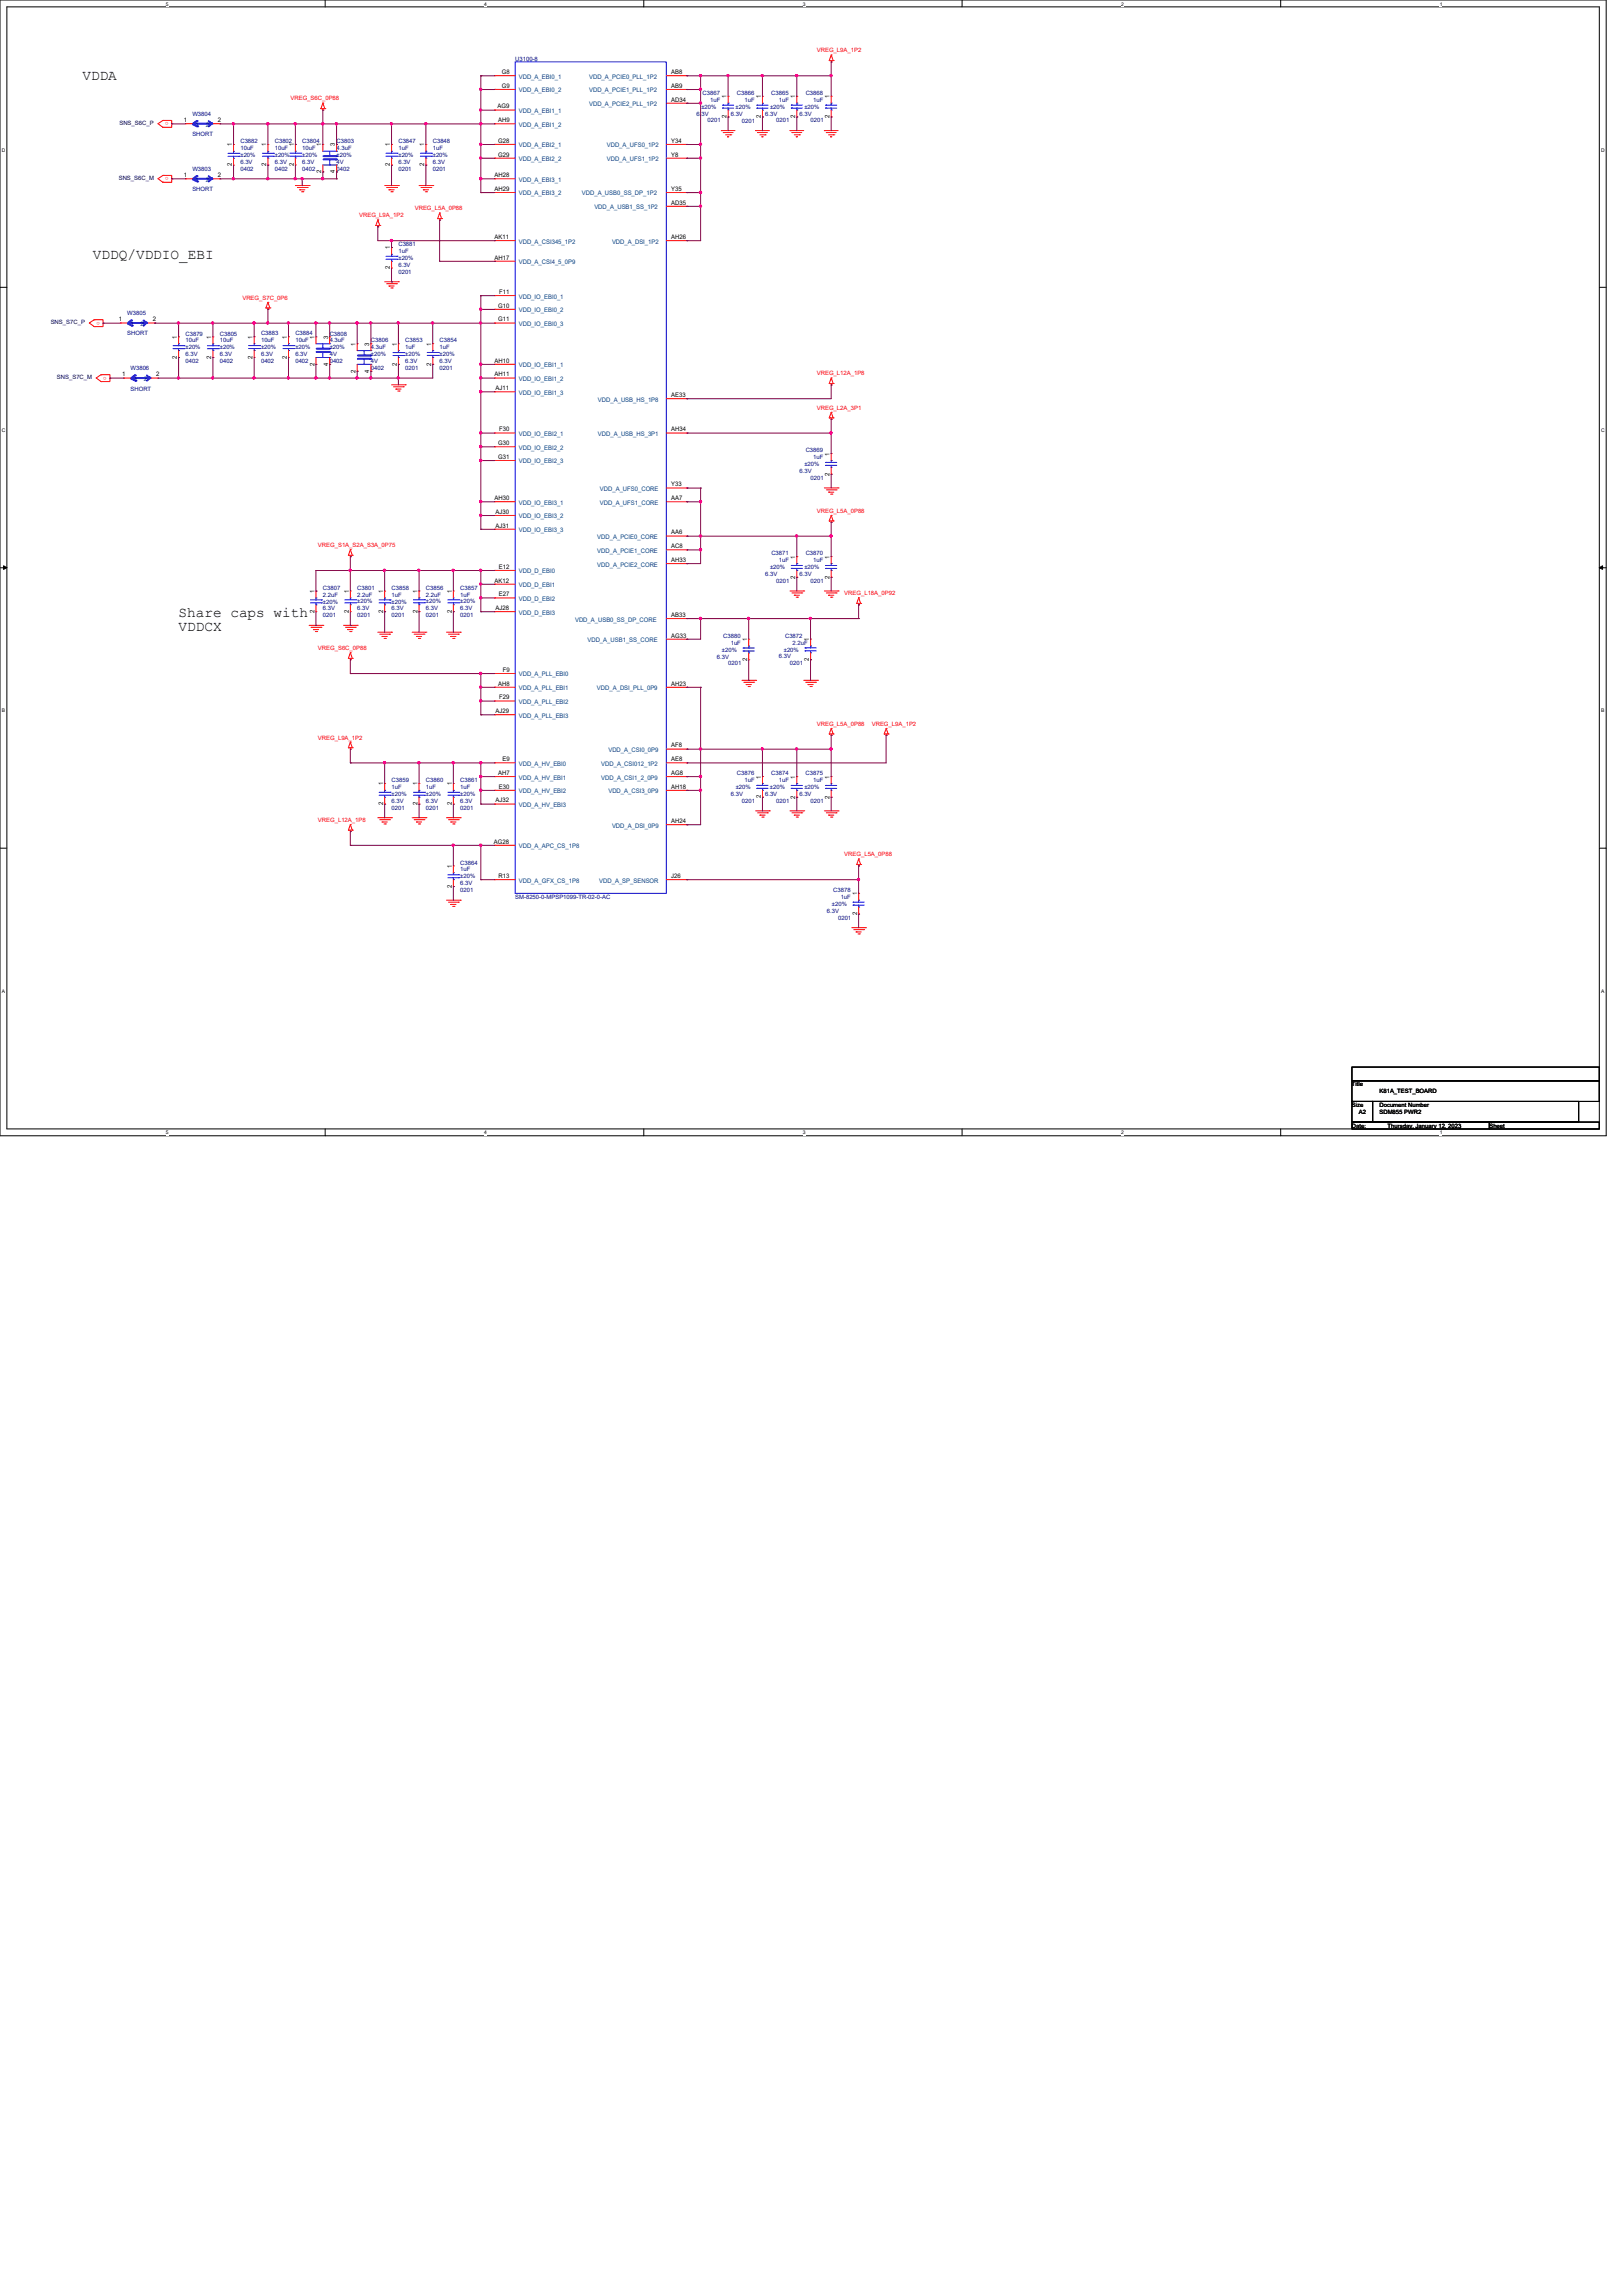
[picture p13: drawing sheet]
<svg xmlns="http://www.w3.org/2000/svg" width="210mm" height="297mm" viewBox="0 0 210 297" stroke-linecap="round" stroke-linejoin="round" font-family="sans-serif">
<defs><g id="words">
<g font-size="1.9">
<text x="10.7" y="10.4">VDDA</text>
<text x="12" y="33.5">VDDQ/VDDIO_EBI</text>
<text x="23.1" y="79.8">Share caps with</text>
<text x="23.1" y="81.7">VDDCX</text>
</g>
<g font-size=".8">
<text x="64.9" y="11.4">G9</text>
<text x="64.9" y="9.6">G8</text>
<text x="86.9" y="11.4">AB9</text>
<text x="86.9" y="9.6">AB8</text>
<text x="23.8" y="15.8">1</text>
<text x="28.2" y="15.8">2</text>
<text x="64.4" y="14">AG9</text>
<text x="64.5" y="15.8">AH9</text>
<text x="86.9" y="13.1">AD34</text>
<text x="94" y="15.3" transform="rotate(-90 94 15.3)">2</text>
<text x="94" y="12.7" transform="rotate(-90 94 12.7)">1</text>
<text x="98.5" y="15.3" transform="rotate(-90 98.5 15.3)">2</text>
<text x="98.5" y="12.7" transform="rotate(-90 98.5 12.7)">1</text>
<text x="102.9" y="15.3" transform="rotate(-90 102.9 15.3)">2</text>
<text x="102.9" y="12.7" transform="rotate(-90 102.9 12.7)">1</text>
<text x="107.4" y="15.3" transform="rotate(-90 107.4 15.3)">2</text>
<text x="107.4" y="12.7" transform="rotate(-90 107.4 12.7)">1</text>
<text x="23.8" y="22.9">1</text>
<text x="28.2" y="22.9">2</text>
<text x="30" y="21.5" transform="rotate(-90 30 21.5)">2</text>
<text x="30" y="18.9" transform="rotate(-90 30 18.9)">1</text>
<text x="34.5" y="21.5" transform="rotate(-90 34.5 21.5)">2</text>
<text x="34.5" y="18.9" transform="rotate(-90 34.5 18.9)">1</text>
<text x="38" y="21.5" transform="rotate(-90 38 21.5)">2</text>
<text x="38" y="18.9" transform="rotate(-90 38 18.9)">1</text>
<text x="41.6" y="22.4" transform="rotate(-90 41.6 22.4)">2</text>
<text x="41.6" y="18.9" transform="rotate(-90 41.6 18.9)">1</text>
<text x="43.3" y="22.4" transform="rotate(-90 43.3 22.4)">4</text>
<text x="43.3" y="18.9" transform="rotate(-90 43.3 18.9)">3</text>
<text x="50.5" y="21.5" transform="rotate(-90 50.5 21.5)">2</text>
<text x="50.5" y="18.9" transform="rotate(-90 50.5 18.9)">1</text>
<text x="54.9" y="21.5" transform="rotate(-90 54.9 21.5)">2</text>
<text x="54.9" y="18.9" transform="rotate(-90 54.9 18.9)">1</text>
<text x="64" y="22.9">AH28</text>
<text x="64.5" y="20.2">G29</text>
<text x="64.5" y="18.5">G28</text>
<text x="86.9" y="20.3">Y8</text>
<text x="86.9" y="18.5">Y34</text>
<text x="64" y="24.7">AH29</text>
<text x="86.9" y="26.5">AD35</text>
<text x="86.9" y="24.7">Y35</text>
<text x="50.5" y="34.9" transform="rotate(-90 50.5 34.9)">2</text>
<text x="50.5" y="32.3" transform="rotate(-90 50.5 32.3)">1</text>
<text x="64" y="33.6">AH17</text>
<text x="64" y="30.9">AK11</text>
<text x="86.9" y="30.9">AH26</text>
<text x="15.4" y="41.6">1</text>
<text x="19.8" y="41.6">2</text>
<text x="64.5" y="41.6">G11</text>
<text x="64.5" y="39.8">G10</text>
<text x="64.6" y="38">F11</text>
<text x="22.9" y="46.4" transform="rotate(-90 22.9 46.4)">2</text>
<text x="22.9" y="43.8" transform="rotate(-90 22.9 43.8)">1</text>
<text x="27.3" y="46.4" transform="rotate(-90 27.3 46.4)">2</text>
<text x="27.3" y="43.8" transform="rotate(-90 27.3 43.8)">1</text>
<text x="32.7" y="46.4" transform="rotate(-90 32.7 46.4)">2</text>
<text x="32.7" y="43.8" transform="rotate(-90 32.7 43.8)">1</text>
<text x="37.1" y="46.4" transform="rotate(-90 37.1 46.4)">2</text>
<text x="37.1" y="43.8" transform="rotate(-90 37.1 43.8)">1</text>
<text x="40.7" y="47.3" transform="rotate(-90 40.7 47.3)">2</text>
<text x="40.7" y="43.8" transform="rotate(-90 40.7 43.8)">1</text>
<text x="42.5" y="47.3" transform="rotate(-90 42.5 47.3)">4</text>
<text x="42.5" y="43.8" transform="rotate(-90 42.5 43.8)">3</text>
<text x="46" y="44.7" transform="rotate(-90 46 44.7)">1</text>
<text x="47.8" y="44.7" transform="rotate(-90 47.8 44.7)">3</text>
<text x="51.3" y="47.3" transform="rotate(-90 51.3 47.3)">2</text>
<text x="51.3" y="44.7" transform="rotate(-90 51.3 44.7)">1</text>
<text x="55.8" y="47.3" transform="rotate(-90 55.8 47.3)">2</text>
<text x="55.8" y="44.7" transform="rotate(-90 55.8 44.7)">1</text>
<text x="64" y="46.9">AH10</text>
<text x="15.8" y="48.7">1</text>
<text x="20.2" y="48.7">2</text>
<text x="46" y="48.2" transform="rotate(-90 46 48.2)">2</text>
<text x="47.8" y="48.2" transform="rotate(-90 47.8 48.2)">4</text>
<text x="64" y="48.7">AH11</text>
<text x="64.1" y="50.5">AJ11</text>
<text x="86.9" y="51.4">AE33</text>
<text x="64.5" y="59.4">G31</text>
<text x="64.5" y="57.6">G30</text>
<text x="64.6" y="55.8">F30</text>
<text x="86.9" y="55.8">AH34</text>
<text x="107.4" y="58.9" transform="rotate(-90 107.4 58.9)">1</text>
<text x="64" y="64.7">AH30</text>
<text x="86.9" y="64.7">AA7</text>
<text x="86.9" y="62.9">Y33</text>
<text x="107.4" y="61.5" transform="rotate(-90 107.4 61.5)">2</text>
<text x="64.1" y="68.3">AJ31</text>
<text x="64.1" y="66.5">AJ30</text>
<text x="86.9" y="70.9">AC8</text>
<text x="86.9" y="69.1">AA6</text>
<text x="40.7" y="76.7" transform="rotate(-90 40.7 76.7)">1</text>
<text x="45.1" y="76.7" transform="rotate(-90 45.1 76.7)">1</text>
<text x="49.6" y="76.7" transform="rotate(-90 49.6 76.7)">1</text>
<text x="54" y="76.7" transform="rotate(-90 54 76.7)">1</text>
<text x="58.5" y="76.7" transform="rotate(-90 58.5 76.7)">1</text>
<text x="64" y="75.4">AK12</text>
<text x="64.6" y="77.1">E27</text>
<text x="64.6" y="73.6">E12</text>
<text x="86.9" y="72.7">AH33</text>
<text x="102.9" y="74.8" transform="rotate(-90 102.9 74.8)">2</text>
<text x="102.9" y="72.3" transform="rotate(-90 102.9 72.3)">1</text>
<text x="107.4" y="74.9" transform="rotate(-90 107.4 74.9)">2</text>
<text x="107.4" y="72.3" transform="rotate(-90 107.4 72.3)">1</text>
<text x="40.7" y="79.3" transform="rotate(-90 40.7 79.3)">2</text>
<text x="45.1" y="79.3" transform="rotate(-90 45.1 79.3)">2</text>
<text x="49.6" y="79.3" transform="rotate(-90 49.6 79.3)">2</text>
<text x="54" y="79.3" transform="rotate(-90 54 79.3)">2</text>
<text x="58.5" y="79.3" transform="rotate(-90 58.5 79.3)">2</text>
<text x="64.1" y="78.9">AJ28</text>
<text x="86.9" y="82.5">AG33</text>
<text x="86.9" y="79.8">AB33</text>
<text x="96.7" y="82.9" transform="rotate(-90 96.7 82.9)">1</text>
<text x="104.7" y="82.9" transform="rotate(-90 104.7 82.9)">1</text>
<text x="64.5" y="88.7">AH8</text>
<text x="65.1" y="86.9">F9</text>
<text x="86.9" y="88.7">AH23</text>
<text x="96.7" y="85.5" transform="rotate(-90 96.7 85.5)">2</text>
<text x="104.7" y="85.5" transform="rotate(-90 104.7 85.5)">2</text>
<text x="64.1" y="92.3">AJ29</text>
<text x="64.6" y="90.5">F29</text>
<text x="49.6" y="101.6" transform="rotate(-90 49.6 101.6)">1</text>
<text x="54" y="101.6" transform="rotate(-90 54 101.6)">1</text>
<text x="58.5" y="101.6" transform="rotate(-90 58.5 101.6)">1</text>
<text x="64.5" y="100.3">AH7</text>
<text x="65" y="98.5">E9</text>
<text x="86.9" y="100.3">AG8</text>
<text x="86.9" y="98.5">AE8</text>
<text x="86.9" y="96.7">AF8</text>
<text x="98.5" y="100.7" transform="rotate(-90 98.5 100.7)">1</text>
<text x="102.9" y="100.7" transform="rotate(-90 102.9 100.7)">1</text>
<text x="107.3" y="100.7" transform="rotate(-90 107.3 100.7)">1</text>
<text x="49.6" y="104.2" transform="rotate(-90 49.6 104.2)">2</text>
<text x="54" y="104.2" transform="rotate(-90 54 104.2)">2</text>
<text x="58.5" y="104.2" transform="rotate(-90 58.5 104.2)">2</text>
<text x="64.1" y="103.8">AJ32</text>
<text x="64.6" y="102">E30</text>
<text x="86.9" y="106.5">AH24</text>
<text x="86.9" y="102">AH18</text>
<text x="98.5" y="103.3" transform="rotate(-90 98.5 103.3)">2</text>
<text x="102.9" y="103.3" transform="rotate(-90 102.9 103.3)">2</text>
<text x="107.3" y="103.3" transform="rotate(-90 107.3 103.3)">2</text>
<text x="58.5" y="112.3" transform="rotate(-90 58.5 112.3)">1</text>
<text x="63.9" y="109.1">AG28</text>
<text x="64.5" y="113.6">R13</text>
<text x="86.9" y="113.6">J26</text>
<text x="58.5" y="114.9" transform="rotate(-90 58.5 114.9)">2</text>
<text x="110.9" y="118.4" transform="rotate(-90 110.9 118.4)">2</text>
<text x="110.9" y="115.8" transform="rotate(-90 110.9 115.8)">1</text>
<text x="175" y="140.5">Title</text>
<text x="175" y="143.2">Size</text>
<text x="178.5" y="143.2">Document Number</text>
<text x="178.5" y="141.4">K81A_TEST_BOARD</text>
<text x="175" y="145.9">Date:</text>
<text x="175.8" y="144.1">A2</text>
<text x="178.5" y="144.1">SDM855 PWR2</text>
<text x="179.6" y="145.9">Thursday, January 12, 2023</text>
<text x="192.7" y="145.9">Sheet</text>
</g>
<g font-size=".8" fill="#000080">
<text x="66.7" y="7.8">U3100-8</text>
<text x="24.9" y="14.9">W3804</text>
<text x="24.9" y="17.6">SHORT</text>
<text x="90.1" y="15">6.3V</text>
<text x="90.8" y="14.1">±20%</text>
<text x="90.9" y="12.3">C3867</text>
<text x="91.6" y="15.8">0201</text>
<text x="91.9" y="13.2">1uF</text>
<text x="94.6" y="15">6.3V</text>
<text x="95.2" y="14.1">±20%</text>
<text x="95.4" y="12.3">C3866</text>
<text x="96" y="15.9">0201</text>
<text x="96.3" y="13.2">1uF</text>
<text x="99" y="15">6.3V</text>
<text x="99.6" y="14.1">±20%</text>
<text x="99.8" y="12.3">C3865</text>
<text x="100.5" y="15.8">0201</text>
<text x="100.8" y="13.2">1uF</text>
<text x="103.5" y="15">6.3V</text>
<text x="104.1" y="14.1">±20%</text>
<text x="104.3" y="12.3">C3868</text>
<text x="104.9" y="15.8">0201</text>
<text x="105.2" y="13.2">1uF</text>
<text x="24.9" y="22.1">W3803</text>
<text x="31.1" y="18.5">C3882</text>
<text x="31.1" y="19.4">10uF</text>
<text x="31.1" y="22.1">0402</text>
<text x="31.1" y="21.2">6.3V</text>
<text x="31.1" y="20.3">±20%</text>
<text x="35.6" y="18.5">C3802</text>
<text x="35.6" y="19.4">10uF</text>
<text x="35.6" y="22.1">0402</text>
<text x="35.6" y="21.2">6.3V</text>
<text x="35.6" y="20.3">±20%</text>
<text x="39.1" y="18.5">C3804</text>
<text x="39.1" y="19.4">10uF</text>
<text x="39.1" y="22.1">0402</text>
<text x="39.1" y="21.2">6.3V</text>
<text x="39.1" y="20.3">±20%</text>
<text x="43.6" y="18.5">C3803</text>
<text x="43.6" y="19.4">4.3uF</text>
<text x="43.6" y="22.1">0402</text>
<text x="43.6" y="21.2">4V</text>
<text x="43.6" y="20.3">±20%</text>
<text x="51.6" y="18.5">C3847</text>
<text x="51.6" y="19.4">1uF</text>
<text x="51.6" y="22.1">0201</text>
<text x="51.6" y="21.2">6.3V</text>
<text x="51.6" y="20.3">±20%</text>
<text x="56" y="18.5">C3848</text>
<text x="56" y="19.4">1uF</text>
<text x="56" y="22.1">0201</text>
<text x="56" y="21.2">6.3V</text>
<text x="56" y="20.3">±20%</text>
<text x="24.9" y="24.7">SHORT</text>
<text x="51.6" y="31.8">C3881</text>
<text x="51.6" y="32.7">1uF</text>
<text x="51.6" y="35.4">0201</text>
<text x="51.6" y="34.5">6.3V</text>
<text x="51.6" y="33.6">±20%</text>
<text x="16.5" y="40.7">W3805</text>
<text x="16.5" y="43.4">SHORT</text>
<text x="16.9" y="47.9">W3806</text>
<text x="24" y="43.4">C3879</text>
<text x="24" y="44.3">10uF</text>
<text x="24" y="47">0402</text>
<text x="24" y="46.1">6.3V</text>
<text x="24" y="45.2">±20%</text>
<text x="28.4" y="43.4">C3805</text>
<text x="28.4" y="44.3">10uF</text>
<text x="28.4" y="47">0402</text>
<text x="28.4" y="46.1">6.3V</text>
<text x="28.4" y="45.2">±20%</text>
<text x="33.8" y="43.4">C3883</text>
<text x="33.8" y="44.3">10uF</text>
<text x="33.8" y="47">0402</text>
<text x="33.8" y="46.1">6.3V</text>
<text x="33.8" y="45.2">±20%</text>
<text x="38.2" y="43.4">C3884</text>
<text x="38.2" y="44.3">10uF</text>
<text x="38.2" y="47">0402</text>
<text x="38.2" y="46.1">6.3V</text>
<text x="38.2" y="45.2">±20%</text>
<text x="42.7" y="43.4">C3808</text>
<text x="42.7" y="44.3">4.3uF</text>
<text x="42.7" y="47">0402</text>
<text x="42.7" y="46.1">4V</text>
<text x="42.7" y="45.2">±20%</text>
<text x="48" y="44.3">C3806</text>
<text x="48" y="45.2">4.3uF</text>
<text x="48" y="47.9">0402</text>
<text x="48" y="47">4V</text>
<text x="48" y="46.1">±20%</text>
<text x="52.4" y="44.3">C3853</text>
<text x="52.4" y="45.2">1uF</text>
<text x="52.4" y="47.9">0201</text>
<text x="52.4" y="47">6.3V</text>
<text x="52.4" y="46.1">±20%</text>
<text x="56.9" y="44.3">C3854</text>
<text x="56.9" y="45.2">1uF</text>
<text x="56.9" y="47.8">0201</text>
<text x="56.9" y="47">6.3V</text>
<text x="56.9" y="46.1">±20%</text>
<text x="16.9" y="50.5">SHORT</text>
<text x="104.3" y="58.5">C3869</text>
<text x="105.2" y="59.4">1uF</text>
<text x="103.5" y="61.2">6.3V</text>
<text x="104.1" y="60.3">±20%</text>
<text x="104.9" y="62.1">0201</text>
<text x="99.8" y="71.8">C3871</text>
<text x="104.3" y="71.8">C3870</text>
<text x="41.8" y="76.3">C3807</text>
<text x="41.8" y="77.2">2.2uF</text>
<text x="46.2" y="76.3">C3801</text>
<text x="46.2" y="77.2">2.2uF</text>
<text x="50.7" y="76.3">C3858</text>
<text x="50.7" y="77.2">1uF</text>
<text x="55.1" y="76.3">C3856</text>
<text x="55.1" y="77.2">2.2uF</text>
<text x="59.6" y="76.3">C3857</text>
<text x="59.6" y="77.2">1uF</text>
<text x="99" y="74.5">6.3V</text>
<text x="99.7" y="73.6">±20%</text>
<text x="100.5" y="75.4">0201</text>
<text x="100.8" y="72.7">1uF</text>
<text x="103.5" y="74.5">6.3V</text>
<text x="104.1" y="73.6">±20%</text>
<text x="104.9" y="75.4">0201</text>
<text x="105.2" y="72.7">1uF</text>
<text x="41.8" y="79.9">0201</text>
<text x="41.8" y="79">6.3V</text>
<text x="41.8" y="78.1">±20%</text>
<text x="46.2" y="79.8">0201</text>
<text x="46.2" y="79">6.3V</text>
<text x="46.2" y="78.1">±20%</text>
<text x="50.7" y="79.9">0201</text>
<text x="50.7" y="79">6.3V</text>
<text x="50.7" y="78.1">±20%</text>
<text x="55.1" y="79.8">0201</text>
<text x="55.1" y="79">6.3V</text>
<text x="55.1" y="78.1">±20%</text>
<text x="59.6" y="79.8">0201</text>
<text x="59.6" y="79">6.3V</text>
<text x="59.6" y="78.1">±20%</text>
<text x="93.6" y="82.5">C3880</text>
<text x="94.6" y="83.4">1uF</text>
<text x="101.6" y="82.5">C3872</text>
<text x="102.6" y="83.4">2.2uF</text>
<text x="92.8" y="85.2">6.3V</text>
<text x="93.4" y="84.3">±20%</text>
<text x="94.2" y="86.1">0201</text>
<text x="100.8" y="85.2">6.3V</text>
<text x="101.4" y="84.3">±20%</text>
<text x="102.2" y="86.1">0201</text>
<text x="50.7" y="101.2">C3859</text>
<text x="55.1" y="101.2">C3860</text>
<text x="59.6" y="101.2">C3861</text>
<text x="95.4" y="100.3">C3876</text>
<text x="96.3" y="101.2">1uF</text>
<text x="99.8" y="100.3">C3874</text>
<text x="100.8" y="101.2">1uF</text>
<text x="104.3" y="100.3">C3875</text>
<text x="105.2" y="101.2">1uF</text>
<text x="50.7" y="102.1">1uF</text>
<text x="50.7" y="104.7">0201</text>
<text x="50.7" y="103.9">6.3V</text>
<text x="50.7" y="103">±20%</text>
<text x="55.1" y="102.1">1uF</text>
<text x="55.1" y="104.7">0201</text>
<text x="55.1" y="103.9">6.3V</text>
<text x="55.1" y="103">±20%</text>
<text x="59.6" y="102.1">1uF</text>
<text x="59.6" y="104.7">0201</text>
<text x="59.6" y="103.9">6.3V</text>
<text x="59.6" y="103">±20%</text>
<text x="94.6" y="103">6.3V</text>
<text x="95.2" y="102.1">±20%</text>
<text x="96" y="103.9">0201</text>
<text x="99" y="103">6.3V</text>
<text x="99.6" y="102.1">±20%</text>
<text x="100.4" y="103.9">0201</text>
<text x="103.5" y="103">6.3V</text>
<text x="104.1" y="102.1">±20%</text>
<text x="104.9" y="103.9">0201</text>
<text x="59.6" y="111.9">C3864</text>
<text x="59.6" y="112.7">1uF</text>
<text x="59.6" y="113.6">±20%</text>
<text x="59.6" y="115.4">0201</text>
<text x="59.6" y="114.5">6.3V</text>
<text x="66.7" y="116.3">SM-8250-0-MPSP1099-TR-02-0-AC</text>
<text x="107" y="118.1">6.3V</text>
<text x="107.7" y="117.2">±20%</text>
<text x="107.8" y="115.4">C3878</text>
<text x="108.5" y="119">0201</text>
<text x="108.8" y="116.3">1uF</text>
</g>
<g font-size=".8" fill="#004080">
<text x="67.1" y="12">VDD_A_EBI0_2</text>
<text x="67.1" y="10.2">VDD_A_EBI0_1</text>
<text x="76.2" y="12">VDD_A_PCIE1_PLL_1P2</text>
<text x="76.2" y="10.2">VDD_A_PCIE0_PLL_1P2</text>
<text x="25.4" y="16.4">1</text>
<text x="26.6" y="16.4">2</text>
<text x="67.1" y="16.4">VDD_A_EBI1_2</text>
<text x="67.1" y="14.6">VDD_A_EBI1_1</text>
<text x="76.2" y="13.7">VDD_A_PCIE2_PLL_1P2</text>
<text x="25.4" y="23.5">1</text>
<text x="26.6" y="23.5">2</text>
<text x="67.1" y="23.5">VDD_A_EBI3_1</text>
<text x="67.1" y="20.8">VDD_A_EBI2_2</text>
<text x="67.1" y="19.1">VDD_A_EBI2_1</text>
<text x="78.5" y="20.8">VDD_A_UFS1_1P2</text>
<text x="78.5" y="19.1">VDD_A_UFS0_1P2</text>
<text x="67.1" y="25.3">VDD_A_EBI3_2</text>
<text x="75.3" y="25.3">VDD_A_USB0_SS_DP_1P2</text>
<text x="76.9" y="27.1">VDD_A_USB1_SS_1P2</text>
<text x="67.1" y="34.2">VDD_A_CSI4_5_0P9</text>
<text x="67.1" y="31.5">VDD_A_CSI345_1P2</text>
<text x="79.2" y="31.5">VDD_A_DSI_1P2</text>
<text x="67.1" y="40.4">VDD_IO_EBI0_2</text>
<text x="67.1" y="38.6">VDD_IO_EBI0_1</text>
<text x="16.9" y="42.2">1</text>
<text x="18.2" y="42.2">2</text>
<text x="67.1" y="47.5">VDD_IO_EBI1_1</text>
<text x="67.1" y="42.2">VDD_IO_EBI0_3</text>
<text x="17.4" y="49.3">1</text>
<text x="18.6" y="49.3">2</text>
<text x="67.1" y="51.1">VDD_IO_EBI1_3</text>
<text x="67.1" y="49.3">VDD_IO_EBI1_2</text>
<text x="77.4" y="52">VDD_A_USB_HS_1P8</text>
<text x="67.1" y="60">VDD_IO_EBI2_3</text>
<text x="67.1" y="58.2">VDD_IO_EBI2_2</text>
<text x="67.1" y="56.4">VDD_IO_EBI2_1</text>
<text x="77.4" y="56.4">VDD_A_USB_HS_3P1</text>
<text x="67.1" y="65.3">VDD_IO_EBI3_1</text>
<text x="77.6" y="65.3">VDD_A_UFS1_CORE</text>
<text x="77.6" y="63.5">VDD_A_UFS0_CORE</text>
<text x="67.1" y="68.8">VDD_IO_EBI3_3</text>
<text x="67.1" y="67.1">VDD_IO_EBI3_2</text>
<text x="77.3" y="71.5">VDD_A_PCIE1_CORE</text>
<text x="77.3" y="69.7">VDD_A_PCIE0_CORE</text>
<text x="67.1" y="77.7">VDD_D_EBI2</text>
<text x="67.1" y="76">VDD_D_EBI1</text>
<text x="67.1" y="74.2">VDD_D_EBI0</text>
<text x="77.3" y="73.3">VDD_A_PCIE2_CORE</text>
<text x="67.1" y="79.5">VDD_D_EBI3</text>
<text x="74.4" y="80.4">VDD_A_USB0_SS_DP_CORE</text>
<text x="76" y="83.1">VDD_A_USB1_SS_CORE</text>
<text x="67.1" y="89.3">VDD_A_PLL_EBI1</text>
<text x="67.1" y="87.5">VDD_A_PLL_EBI0</text>
<text x="77.3" y="89.3">VDD_A_DSI_PLL_0P9</text>
<text x="67.1" y="92.8">VDD_A_PLL_EBI3</text>
<text x="67.1" y="91.1">VDD_A_PLL_EBI2</text>
<text x="67.1" y="100.8">VDD_A_HV_EBI1</text>
<text x="67.1" y="99.1">VDD_A_HV_EBI0</text>
<text x="77.8" y="100.9">VDD_A_CSI1_2_0P9</text>
<text x="77.8" y="99.1">VDD_A_CSI012_1P2</text>
<text x="78.7" y="97.3">VDD_A_CSI0_0P9</text>
<text x="67.1" y="104.4">VDD_A_HV_EBI3</text>
<text x="67.1" y="102.6">VDD_A_HV_EBI2</text>
<text x="78.7" y="102.6">VDD_A_CSI3_0P9</text>
<text x="79.2" y="107.1">VDD_A_DSI_0P9</text>
<text x="67.1" y="109.7">VDD_A_APC_CS_1P8</text>
<text x="67.1" y="114.2">VDD_A_GFX_CS_1P8</text>
<text x="77.5" y="114.2">VDD_A_SP_SENSOR</text>
</g>
<g font-size=".8" fill="#f00">
<text x="105.7" y="6.8">VREG_L9A_1P2</text>
<text x="21.8" y="15.8" transform="rotate(-180 21.8 15.8)">o</text>
<text x="37.6" y="13">VREG_S6C_0P88</text>
<text x="21.8" y="22.9" transform="rotate(-180 21.8 22.9)">o</text>
<text x="46.5" y="28.1">VREG_L9A_1P2</text>
<text x="53.7" y="27.2">VREG_L5A_0P88</text>
<text x="12.9" y="41.6" transform="rotate(-180 12.9 41.6)">o</text>
<text x="31.4" y="38.8">VREG_S7C_0P6</text>
<text x="13.8" y="48.7" transform="rotate(-180 13.8 48.7)">o</text>
<text x="105.7" y="53">VREG_L2A_3P1</text>
<text x="105.7" y="48.6">VREG_L12A_1P8</text>
<text x="41.1" y="70.8">VREG_S1A_S2A_S3A_0P75</text>
<text x="105.7" y="66.3">VREG_L5A_0P88</text>
<text x="109.3" y="77">VREG_L18A_0P92</text>
<text x="41.1" y="84.1">VREG_S6C_0P88</text>
<text x="41.1" y="95.7">VREG_L9A_1P2</text>
<text x="105.7" y="93.9">VREG_L5A_0P88</text>
<text x="112.8" y="93.9">VREG_L9A_1P2</text>
<text x="41.1" y="106.3">VREG_L12A_1P8</text>
<text x="109.3" y="110.8">VREG_L5A_0P88</text>
</g>
<g font-size=".8" fill="#000040">
<text x="15.5" y="16.2">SNS_S6C_P</text>
<text x="15.4" y="23.3">SNS_S6C_M</text>
<text x="6.6" y="42">SNS_S7C_P</text>
<text x="7.4" y="49.1">SNS_S7C_M</text>
</g>
<g font-size=".6">
<text x="21.5" y=".7">5</text>
<text x="62.7" y=".7">4</text>
<text x="103.9" y=".7">3</text>
<text x="145.1" y=".7">2</text>
<text x="186.3" y=".7">1</text>
<text x=".3" y="19.6">D</text>
<text x="207.2" y="19.6">D</text>
<text x=".3" y="55.9">C</text>
<text x="207.2" y="55.9">C</text>
<text x=".3" y="92.2">B</text>
<text x="207.2" y="92.2">B</text>
<text x=".3" y="128.4">A</text>
<text x="207.2" y="128.4">A</text>
<text x="21.5" y="146.8">5</text>
<text x="62.7" y="146.8">4</text>
<text x="103.9" y="146.8">3</text>
<text x="145.1" y="146.8">2</text>
<text x="186.3" y="146.8">1</text>
</g>
</g></defs>
<path d="M0 0h207.9v146.9h-207.9zM.9 .9h206.1v145.1h-206.1z" fill="none" stroke="#000" stroke-width=".13"/>
<g fill="#fff">
<path d="M21.5 .1h.3v.7h-.3z"/>
<path d="M21.5 146.2h.3v.7h-.3z"/>
</g>
<path d="M42.1 0v.9M42.1 146.1v.8" fill="none" stroke="#000" stroke-width=".13"/>
<g fill="#fff">
<path d="M62.7 .1h.3v.7h-.3z"/>
<path d="M62.7 146.2h.3v.7h-.3z"/>
</g>
<path d="M83.3 0v.9M83.3 146.1v.8" fill="none" stroke="#000" stroke-width=".13"/>
<g fill="#fff">
<path d="M103.9 .1h.3v.7h-.3z"/>
<path d="M103.9 146.2h.3v.7h-.3z"/>
</g>
<path d="M124.5 0v.9M124.5 146.1v.8" fill="none" stroke="#000" stroke-width=".13"/>
<g fill="#fff">
<path d="M145.1 .1h.3v.7h-.3z"/>
<path d="M145.1 146.2h.3v.7h-.3z"/>
</g>
<path d="M165.7 0v.9M165.7 146.1v.8" fill="none" stroke="#000" stroke-width=".13"/>
<g fill="#fff">
<path d="M186.3 .1h.3v.7h-.3z"/>
<path d="M186.3 146.2h.3v.7h-.3z"/>
<path d="M.3 19h.4v.7h-.4z"/>
<path d="M207.2 19h.5v.7h-.5z"/>
<path d="M.3 55.3h.4v.7h-.4z"/>
<path d="M207.2 55.3h.5v.7h-.5z"/>
</g>
<path d="M0 37.2h.9M207 37.2h.9" fill="none" stroke="#000" stroke-width=".13"/>
<g fill="#fff">
<path d="M.3 91.6h.4v.7h-.4z"/>
<path d="M207.2 91.6h.4v.7h-.4z"/>
</g>
<path d="M0 73.4h.9M.5 73.2l.4 .2-.4 .3zM207 73.4l.4-.2v.5zM207 73.4h.9" fill="none" stroke="#000" stroke-width=".13"/>
<path d="M.5 73.2l.4 .2-.4 .3zM207 73.4l.4-.2v.5z" fill="#000"/>
<g fill="#fff">
<path d="M.3 127.8h.3v.8h-.3z"/>
<path d="M207.2 127.8h.4v.8h-.4z"/>
</g>
<path d="M0 109.7h.9M207 109.7h.9M175 138.1h32v1.7h-32zM175 139.8h32v2.7h-32zM175 142.5h2.6v2.7h-2.6zM175 145.2h17.7v.9h-17.7zM177.6 142.5h26.7v2.7h-26.7zM192.7 145.2h14.3v.9h-14.3z" fill="none" stroke="#000" stroke-width=".13"/>
<g fill="none" stroke="#f00" stroke-width=".13">
<path d="M21.1 16.5h.1M21.1 15.6h.1M21.1 15.6h1.1v.9h-1.1M21.1 15.6l-.7 .4 .7 .5M24 16h.1M24 16h.9M27.6 16h.8M28.4 16h.1M30.2 18.7h.1M30.2 18.7v.9M34.7 18.7h.1M34.7 18.7v.9"/>
<path d="M38.2 18.7h.1M38.2 18.7v.9M41.5 14.1h.1M41.5 14.1h.5M41.8 18.7h.1M41.8 18.7v.9M41.8 14.2h.1M41.8 13.3h.1M41.8 14.1v.1M41.8 13.3l-.3 .8M41.8 13.3l.2 .8M42 14.1h.1"/>
<path d="M43.6 18.7h.1M43.6 18.7v.9M50.7 18.7h.1M50.7 18.7v.9M55.1 18.7h.1M55.1 18.7v.9M64 18.7h.1M64 18.7h2.7M64 16h.1M64 16h2.7M64 14.2h.1M64 14.2h2.7"/>
<path d="M64 11.6h.1M64 11.6h2.7M64 9.8h.1M64 9.8h2.7M86.2 18.7h2.7M86.2 13.4h2.7M86.2 11.6h2.7M86.2 9.8h2.7M88.9 18.7h.1M88.9 13.4h.1M88.9 11.6h.1M88.9 9.8h.1"/>
<path d="M93.3 16.9h.1M93.3 16.9h1.8M93.6 17.1h.1M93.6 17.1h1.3M93.9 17.4h.7M94.1 17.7h.1M94.1 17.7h.2M94.2 15.1h.1M94.2 14.2v.9M94.2 12.5h.1M94.2 12.5v.8M94.6 17.4h.1"/>
<path d="M97.8 16.9h.1M97.8 16.9h1.8M98 17.1h.1M98 17.1h1.3M98.3 17.4h.7M98.6 17.7h.1M98.6 17.7h.2M98.7 15.1h.1M98.7 14.2v.9M98.7 12.5h.1M98.7 12.5v.9M99 17.4h.1"/>
<path d="M102.2 16.9h.1M102.2 16.9h1.8M102.5 17.1h.1M102.5 17.1h1.3M102.8 17.4h.7M103 17.7h.1M103 17.7h.2M103.1 15.1h.1M103.1 14.2v.9M103.1 12.5h.1M103.1 12.5v.8M103.5 17.4h.1"/>
<path d="M106.7 16.9h.1M106.7 16.9h1.8M106.9 17.1h.1M106.9 17.1h1.3M107.2 17.4h.7M107.3 7.8h.1M107.3 7.8h.5M107.5 17.7h.1M107.5 17.7h.2M107.6 15.1h.1M107.6 14.2v.9M107.6 12.5h.1"/>
<path d="M107.6 12.5v.8M107.6 8h.1M107.6 7.1h.1M107.6 7.8v.2M107.6 7.1l.2 .7M107.6 7.1l-.3 .7M107.8 7.8h.1M107.9 17.4h.1M21.1 23.6h.1M21.1 22.7h.1M21.1 22.7h1.1v.9h-1.1M21.1 22.7l-.7 .4 .7 .5"/>
<path d="M24 23.1h.1M24 23.1h.9M27.6 23.1h.8M28.4 23.1h.1M30.2 21.4h.1M30.2 20.5v.9M34.4 39.8h.1M34.4 39.8h.5M34.7 21.4h.1M34.7 20.5v.9M34.7 39.1h.1M34.7 39.8v.2"/>
<path d="M34.7 39.1l-.3 .7M34.7 39.1l.2 .7M34.9 39.8h.1M38.2 21.3h.1M38.2 20.5v.8M38.2 24h1.8M38.5 24.3h1.3M38.8 24.6h.1M38.8 24.6h.7M39 24.8h.2M39.2 24.8h.1M39.8 24.3h.1"/>
<path d="M40 24h.1M41.8 22.2h.1M41.8 21.3v.9M43.6 22.2h.1M43.6 21.3v.9M48.6 29.2h.1M48.6 29.2h.5M48.9 29.3h.1M48.9 28.5h.1M48.9 29.2v.1M48.9 28.5l-.3 .7M48.9 28.5l.2 .7"/>
<path d="M49.1 29.2h.1M49.8 36.5h1.8M49.8 24h1.8M50 36.7h1.3M50 24.3h1.3M50.3 37h.1M50.3 37h.7M50.3 24.6h.1M50.3 24.6h.7M50.6 37.3h.2M50.6 24.8h.2M50.7 21.3h.1"/>
<path d="M50.7 20.5v.8M50.7 34.7h.1M50.7 33.8v.9M50.7 32h.1M50.7 32v.9M50.8 37.3h.1M50.8 24.8h.1M51.3 36.7h.1M51.3 24.3h.1M51.6 36.5h.1M51.6 24h.1M54.2 24h1.8"/>
<path d="M54.5 24.3h1.3M54.8 24.6h.1M54.8 24.6h.7M55 24.8h.2M55.1 21.3h.1M55.1 20.5v.8M55.2 24.8h.1M55.8 24.3h.1M56 24h.1M56.6 28.3h.1M56.6 28.3h.5M56.9 28.5h.1"/>
<path d="M56.9 27.6h.1M56.9 28.3v.2M56.9 27.6l-.3 .7M56.9 27.6l.2 .7M57.1 28.3h.1M64 38.2h.1M64 38.2h2.7M64 33.8h.1M64 33.8h2.7M64 31.1h.1M64 31.1h2.7M64 24.9h.1"/>
<path d="M64 24.9h2.7M64 23.1h.1M64 23.1h2.7M64 20.5h.1M64 20.5h2.7M86.2 31.1h2.7M86.2 26.7h2.7M86.2 24.9h2.7M86.2 20.5h2.7M88.9 31.1h.1M88.9 26.7h.1M88.9 24.9h.1"/>
<path d="M88.9 20.5h.1M12.2 42.3h.1M12.2 41.4h.1M12.2 41.4h1.1v.9h-1.1M12.2 41.4l-.6 .4 .6 .5M13.1 49.4h.1M13.1 48.5h.1M13.1 48.5h1.1v.9h-1.1M13.1 48.5l-.7 .4 .7 .5M15.6 41.8h.1M15.6 41.8h.9M16 48.9h.1"/>
<path d="M16 48.9h.9M19.1 41.8h.9M19.6 48.9h.8M20 41.8h.1M20.4 48.9h.1M23.1 46.2h.1M23.1 45.4v.8M23.1 43.6h.1M23.1 43.6v.9M27.6 46.3h.1M27.6 45.4v.9M27.6 43.6h.1"/>
<path d="M27.6 43.6v.9M32.9 46.2h.1M32.9 45.3v.9M32.9 43.6h.1M32.9 43.6v.9M34.7 40h.1M37.3 46.2h.1M37.3 45.3v.9M37.3 43.6h.1M37.3 43.6v.9M40.9 47.1h.1M40.9 46.3v.8"/>
<path d="M40.9 43.6h.1M40.9 43.6v.9M42.7 47.1h.1M42.7 46.3v.8M42.7 43.6h.1M42.7 43.6v.9M46.2 48h.1M46.2 47.1v.9M46.2 44.5h.1M46.2 44.5v.9M48 48h.1M48 47.1v.9"/>
<path d="M48 44.5h.1M48 44.5v.9M50.7 49.8h1.8M50.9 50h1.3M51.2 50.3h.1M51.2 50.3h.7M51.5 50.6h.1M51.6 47.1h.1M51.6 46.2v.9M51.6 44.5h.1M51.6 44.5v.9M51.6 50.6h.1"/>
<path d="M52.2 50h.1M52.5 49.8h.1M56 47.1h.1M56 46.2v.9M56 44.5h.1M56 44.5v.8M64 59.6h.1M64 59.6h2.7M64 57.8h.1M64 57.8h2.7M64 56h.1M64 56h2.7"/>
<path d="M64 50.7h.1M64 50.7h2.7M64 48.9h.1M64 48.9h2.7M64 47.1h.1M64 47.1h2.7M64 41.8h.1M64 41.8h2.7M64 40h.1M64 40h2.7M86.2 56h2.7M86.2 51.6h2.7"/>
<path d="M88.9 56h.1M88.9 51.6h.1M107.3 54.1h.1M107.3 54.1h.5M107.3 49.6h.1M107.3 49.6h.5M107.6 58.7h.1M107.6 58.7v.9M107.6 54.2h.1M107.6 53.3h.1M107.6 54.1v.1M107.6 53.3l.2 .8"/>
<path d="M107.6 53.3l-.3 .8M107.6 49.8h.1M107.6 48.9h.1M107.6 49.6v.2M107.6 48.9l.2 .7M107.6 48.9l-.3 .7M107.8 54.1h.1M107.8 49.6h.1M40.9 79.1h.1M40.9 78.3v.8M40.9 76.5h.1M40.9 76.5v.9"/>
<path d="M45.1 71.8h.1M45.1 71.8h.5M45.3 79.1h.1M45.3 78.2v.9M45.3 76.5h.1M45.3 76.5v.8M45.3 72h.1M45.3 71.1h.1M45.3 71.8v.2M45.3 71.1l-.2 .7M45.3 71.1l.3 .7M45.6 71.8h.1"/>
<path d="M49.8 79.1h.1M49.8 78.3v.8M49.8 76.5h.1M49.8 76.5v.9M54.2 79.1h.1M54.2 78.2v.9M54.2 76.5h.1M54.2 76.5v.8M58.7 79.1h.1M58.7 78.2v.9M58.7 76.5h.1M58.7 76.5v.8"/>
<path d="M64 79.1h.1M64 79.1h2.7M64 77.4h.1M64 77.4h2.7M64 75.6h.1M64 75.6h2.7M64 73.8h.1M64 73.8h2.7M64 68.5h.1M64 68.5h2.7M64 66.7h.1M64 66.7h2.7"/>
<path d="M64 64.9h.1M64 64.9h2.7M86.2 72.9h2.7M86.2 71.1h2.7M86.2 69.4h2.7M86.2 64.9h2.7M86.2 63.1h2.7M88.9 72.9h.1M88.9 71.1h.1M88.9 69.4h.1M88.9 64.9h.1M88.9 63.1h.1"/>
<path d="M102.2 76.5h1.8M102.5 76.7h1.3M102.8 77h.1M102.8 77h.7M103 77.3h.2M103.1 74.7h.1M103.1 73.8v.9M103.1 72h.1M103.1 72v.9M103.2 77.3h.1M103.8 76.7h.1M104 76.5h.1"/>
<path d="M106.7 76.5h1.8M106.7 63.1h1.8M106.9 76.7h1.3M106.9 63.4h1.3M107.2 77h.1M107.2 77h.7M107.2 63.7h.1M107.2 63.7h.7M107.3 67.4h.1M107.3 67.4h.5M107.5 77.3h.2M107.5 63.9h.2"/>
<path d="M107.6 61.3h.1M107.6 60.5v.8M107.6 74.7h.1M107.6 73.8v.9M107.6 72h.1M107.6 72v.9M107.6 67.6h.1M107.6 66.7h.1M107.6 67.4v.2M107.6 66.7l.2 .7M107.6 66.7l-.3 .7M107.7 77.3h.1"/>
<path d="M107.7 63.9h.1M107.8 67.4h.1M108.2 76.7h.1M108.2 63.4h.1M108.5 76.5h.1M108.5 63.1h.1M110.9 78.1h.1M110.9 78.1h.5M111.1 78.2h.1M111.1 77.3h.1M111.1 78.1v.1M111.1 77.3l.3 .8"/>
<path d="M111.1 77.3l-.2 .8M111.4 78.1h.1M40 80.9h1.8M40.3 81.2h1.2M40.6 81.5h.1M40.6 81.5h.6M40.8 81.7h.2M41 81.7h.1M41.5 81.2h.1M41.8 80.9h.1M44.4 80.9h1.8M44.7 81.2h1.3"/>
<path d="M45 81.5h.1M45 81.5h.7M45.1 96.7h.1M45.1 96.7h.5M45.1 85.2h.1M45.1 85.2h.5M45.3 81.7h.1M45.3 96.9h.1M45.3 96h.1M45.3 96.7v.2M45.3 96l-.2 .7M45.3 96l.3 .7"/>
<path d="M45.3 85.3h.1M45.3 84.5h.1M45.3 85.2v.1M45.3 84.5l-.2 .7M45.3 84.5l.3 .7M45.4 81.7h.1M45.6 96.7h.1M45.6 85.2h.1M46 81.2h.1M46.2 80.9h.1M48.9 81.8h1.8M49.1 82h1.3"/>
<path d="M49.4 82.3h.1M49.4 82.3h.7M49.7 82.6h.2M49.9 82.6h.1M50.4 82h.1M50.7 81.8h.1M53.3 81.8h1.8M53.6 82h1.3M53.9 82.3h.1M53.9 82.3h.7M54.1 82.6h.2M54.3 82.6h.1"/>
<path d="M54.9 82h.1M55.1 81.8h.1M57.8 81.8h1.8M58 82h1.3M58.3 82.3h.1M58.3 82.3h.7M58.6 82.6h.2M58.8 82.6h.1M59.3 82h.1M59.6 81.8h.1M64 98.7h.1M64 98.7h2.7"/>
<path d="M64 92.5h.1M64 92.5h2.7M64 90.7h.1M64 90.7h2.7M64 88.9h.1M64 88.9h2.7M64 87.1h.1M64 87.1h2.7M86.2 98.7h2.7M86.2 96.9h2.7M86.2 88.9h2.7M86.2 82.7h2.7"/>
<path d="M86.2 80h2.7M88.9 98.7h.1M88.9 96.9h.1M88.9 88.9h.1M88.9 82.7h.1M88.9 80h.1M96 88h1.8M96.3 88.3h1.2M96.6 88.6h.1M96.6 88.6h.6M96.8 88.8h.2M96.9 85.4h.1"/>
<path d="M96.9 84.5v.9M96.9 82.7h.1M96.9 82.7v.9M97 88.8h.1M97.5 88.3h.1M97.8 88h.1M104 88h1.8M104.3 88.3h1.2M104.6 88.6h.1M104.6 88.6h.6M104.8 88.8h.2M104.9 85.3h.1"/>
<path d="M104.9 84.5v.8M104.9 82.7h.1M104.9 82.7v.9M105 88.8h.1M105.5 88.3h.1M105.8 88h.1M107.3 95h.1M107.3 95h.5M107.6 95.1h.1M107.6 94.2h.1M107.6 95v.1M107.6 94.2l.2 .8"/>
<path d="M107.6 94.2l-.3 .8M107.8 95h.1M114.4 95h.1M114.4 95h.5M114.7 95.1h.1M114.7 94.2h.1M114.7 95v.1M114.7 94.2l.2 .8M114.7 94.2l-.3 .8M114.9 95h.1M45.1 107.4h.1M45.1 107.4h.5"/>
<path d="M45.3 107.6h.1M45.3 106.7h.1M45.3 107.4v.2M45.3 106.7l-.2 .7M45.3 106.7l.3 .7M45.6 107.4h.1M48.9 105.8h1.8M49.1 106h1.3M49.4 106.3h.1M49.4 106.3h.7M49.7 106.6h.2M49.8 104h.1"/>
<path d="M49.8 103.1v.9M49.8 101.4h.1M49.8 101.4v.8M49.9 106.6h.1M50.4 106h.1M50.7 105.8h.1M53.3 105.8h1.8M53.6 106h1.3M53.9 106.3h.1M53.9 106.3h.7M54.1 106.6h.2M54.2 104h.1"/>
<path d="M54.2 103.1v.9M54.2 101.4h.1M54.2 101.4v.8M54.3 106.6h.1M54.9 106h.1M55.1 105.8h.1M57.8 116.5h1.8M57.8 105.8h1.8M58 116.7h1.3M58 106h1.3M58.3 117h.1M58.3 117h.7"/>
<path d="M58.3 106.3h.1M58.3 106.3h.7M58.6 117.3h.2M58.6 106.6h.2M58.7 114.7h.1M58.7 113.8v.9M58.7 112h.1M58.7 112v.9M58.7 104h.1M58.7 103.1v.9M58.7 101.4h.1M58.7 101.4v.8"/>
<path d="M58.8 117.3h.1M58.8 106.6h.1M59.3 116.7h.1M59.3 106h.1M59.6 116.5h.1M59.6 105.8h.1M64 113.8h.1M64 113.8h2.7M64 109.4h.1M64 109.4h2.7M64 104h.1M64 104h2.7"/>
<path d="M64 102.2h.1M64 102.2h2.7M64 100.5h.1M64 100.5h2.7M86.2 113.8h2.7M86.2 106.7h2.7M86.2 102.2h2.7M86.2 100.5h2.7M88.9 113.8h.1M88.9 106.7h.1M88.9 102.2h.1M88.9 100.5h.1"/>
<path d="M97.8 104.9h1.8M98 105.2h1.3M98.3 105.5h.1M98.3 105.5h.7M98.6 105.7h.2M98.7 103.1h.1M98.7 102.2v.9M98.7 100.5h.1M98.7 100.5v.9M98.8 105.7h.1M99.3 105.2h.1M99.6 104.9h.1"/>
<path d="M102.2 104.9h1.8M102.5 105.2h1.3M102.8 105.5h.1M102.8 105.5h.7M103 105.7h.2M103.1 103.1h.1M103.1 102.3v.8M103.1 100.5h.1M103.1 100.5v.9M103.2 105.7h.1M103.8 105.2h.1M104 104.9h.1"/>
<path d="M106.7 104.9h1.8M106.9 105.2h1.3M107.2 105.5h.1M107.2 105.5h.7M107.5 105.7h.2M107.6 103.1h.1M107.6 102.3v.8M107.6 100.5h.1M107.6 100.5v.9M107.7 105.7h.1M108.2 105.2h.1M108.5 104.9h.1"/>
<path d="M110.9 111.8h.1M110.9 111.8h.5M111.1 118.2h.1M111.1 117.4v.8M111.1 115.6h.1M111.1 115.6v.9M111.1 112h.1M111.1 111.1h.1M111.1 111.8v.2M111.1 111.1l.3 .7M111.1 111.1l-.2 .7M111.4 111.8h.1"/>
<path d="M110.2 120h1.8M110.5 120.3h1.3M110.8 120.6h.1M110.8 120.6h.7M111 120.8h.2M111.2 120.8h.1M111.8 120.3h.1M112 120h.1"/>
</g>
<g fill="none" stroke="#00f" stroke-width=".13">
<path d="M29.5 19.8h1.4M30.2 19.6h.1M30.2 19.6v.2M30.9 19.8h.1M33.9 19.8h1.5M34.7 19.6h.1M34.7 19.6v.2M35.4 19.8h.1M37.5 19.8h1.4M38.2 19.6h.1M38.2 19.6v.2M38.9 19.8h.1"/>
<path d="M41.8 19.6h1.8M42.7 19.6v.5M43.6 19.6h.1M50 19.8h1.4M50.7 19.6h.1M50.7 19.6v.2M51.4 19.8h.1M54.4 19.8h1.4M55.1 19.6h.1M55.1 19.6v.2M55.8 19.8h.1M66.7 8h19.5v107.6h-19.5z"/>
<path d="M93.5 13.6h.1M93.5 14h.1M93.5 13.6h1.5M93.5 14h1.5M94.2 13.3h.1M94.2 14.2h.1M94.2 13.3v.3M94.2 14v.2M98 13.6h.1M98 14h.1M98 14h1.4M98 13.6h1.4"/>
<path d="M98.7 13.4h.1M98.7 14.2h.1M98.7 13.4v.2M98.7 14v.2M102.4 13.6h.1M102.4 14h.1M102.4 13.6h1.4M102.4 14h1.4M103.1 13.3h.1M103.1 14.2h.1M103.1 13.3v.3M103.1 14v.2"/>
<path d="M106.8 13.6h.1M106.8 14h.1M106.8 13.6h1.5M106.8 14h1.5M107.6 13.3h.1M107.6 14.2h.1M107.6 13.3v.3M107.6 14v.2M29.5 20.2h1.4M30.2 20.5h.1M30.2 20.2v.3M30.9 20.2h.1"/>
<path d="M33.9 20.2h1.5M34.7 20.5h.1M34.7 20.2v.3M35.4 20.2h.1M37.5 20.2h1.4M38.2 20.5h.1M38.2 20.2v.3M38.9 20.2h.1M41.8 21.3h1.8M42.7 20.1h.1M42.7 21.3h.1M42.7 20.7v.6"/>
<path d="M43.6 21.3h.1M50 20.2h1.4M50 33.2h1.4M50 33.5h1.4M50.7 20.5h.1M50.7 20.2v.3M50.7 32.9h.1M50.7 33.8h.1M50.7 32.9v.3M50.7 33.5v.3M51.4 20.2h.1M51.4 33.2h.1"/>
<path d="M51.4 33.5h.1M54.4 20.2h1.4M55.1 20.5h.1M55.1 20.2v.3M55.8 20.2h.1M22.4 44.7h1.4M22.4 45.1h1.4M23.1 44.5h.1M23.1 45.4h.1M23.1 44.5v.2M23.1 45.1v.3M23.8 44.7h.1"/>
<path d="M23.8 45.1h.1M26.8 44.7h1.5M26.8 45.1h1.5M27.6 44.5h.1M27.6 45.4h.1M27.6 44.5v.2M27.6 45.1v.3M28.3 44.7h.1M28.3 45.1h.1M32.2 44.7h1.4M32.2 45.1h1.4M32.9 44.5h.1"/>
<path d="M32.9 45.3h.1M32.9 44.5v.2M32.9 45.1v.2M33.6 44.7h.1M33.6 45.1h.1M36.6 44.7h1.5M36.6 45.1h1.5M37.3 44.5h.1M37.3 45.3h.1M37.3 44.5v.2M37.3 45.1v.2M38.1 44.7h.1"/>
<path d="M38.1 45.1h.1M40.9 46.3h1.8M40.9 44.5h1.8M41.8 45h.1M41.8 46.3h.1M41.8 44.5v.5M41.8 45.6v.7M42.7 46.3h.1M42.7 44.5h.1M46.2 47.1h1.8M46.2 45.4h1.8M47.1 45.9h.1"/>
<path d="M47.1 47.1h.1M47.1 45.4v.5M47.1 46.5v.6M48 47.1h.1M48 45.4h.1M50.8 45.6h1.5M50.8 46h1.5M51.6 45.4h.1M51.6 46.2h.1M51.6 45.4v.2M51.6 46v.2M52.3 45.6h.1"/>
<path d="M52.3 46h.1M55.3 45.6h1.4M55.3 46h1.4M56 45.3h.1M56 46.2h.1M56 45.3v.3M56 46v.2M56.7 45.6h.1M56.7 46h.1M106.8 59.8h.1M106.8 59.8h1.5M107.6 59.6h.1"/>
<path d="M107.6 59.6v.2M40.2 77.6h1.4M40.2 78h1.4M40.9 77.4h.1M40.9 78.3h.1M40.9 77.4v.2M40.9 78v.3M41.6 77.6h.1M41.6 78h.1M44.6 77.6h1.5M44.6 78h1.5M45.3 77.3h.1"/>
<path d="M45.3 78.2h.1M45.3 77.3v.3M45.3 78v.2M46.1 77.6h.1M46.1 78h.1M49.1 77.6h1.4M49.1 78h1.4M49.8 77.4h.1M49.8 78.3h.1M49.8 77.4v.2M49.8 78v.3M50.5 77.6h.1"/>
<path d="M50.5 78h.1M53.5 77.6h1.4M53.5 78h1.4M54.2 77.3h.1M54.2 78.2h.1M54.2 77.3v.3M54.2 78v.2M54.9 77.6h.1M54.9 78h.1M58 77.6h1.4M58 78h1.4M58.7 77.3h.1"/>
<path d="M58.7 78.2h.1M58.7 77.3v.3M58.7 78v.2M59.4 77.6h.1M59.4 78h.1M102.4 73.2h.1M102.4 73.5h.1M102.4 73.2h1.4M102.4 73.5h1.4M103.1 72.9h.1M103.1 73.8h.1M103.1 72.9v.3"/>
<path d="M103.1 73.5v.3M106.8 60.2h.1M106.8 60.2h1.5M106.8 73.2h.1M106.8 73.5h.1M106.8 73.2h1.5M106.8 73.5h1.5M107.6 60.5h.1M107.6 60.2v.3M107.6 72.9h.1M107.6 73.8h.1M107.6 72.9v.3"/>
<path d="M107.6 73.5v.3M96.2 83.8h.1M96.2 84.2h.1M96.2 83.8h1.4M96.2 84.2h1.4M96.9 83.6h.1M96.9 84.5h.1M96.9 83.6v.2M96.9 84.2v.3M104.2 83.8h.1M104.2 84.2h.1M104.2 83.8h1.4"/>
<path d="M104.2 84.2h1.4M104.9 83.6h.1M104.9 84.5h.1M104.9 83.6v.2M104.9 84.2v.3M49.1 102.5h1.4M49.1 102.9h1.4M49.8 102.2h.1M49.8 103.1h.1M49.8 102.2v.3M49.8 102.9v.2M50.5 102.5h.1"/>
<path d="M50.5 102.9h.1M53.5 102.5h1.4M53.5 102.9h1.4M54.2 102.2h.1M54.2 103.1h.1M54.2 102.2v.3M54.2 102.9v.2M54.9 102.5h.1M54.9 102.9h.1M57.9 113.2h1.5M57.9 113.6h1.5M58 102.5h1.4"/>
<path d="M58 102.9h1.4M58.7 112.9h.1M58.7 113.8h.1M58.7 112.9v.3M58.7 113.6v.2M58.7 102.2h.1M58.7 103.1h.1M58.7 102.2v.3M58.7 102.9v.2M59.4 113.2h.1M59.4 113.6h.1M59.4 102.5h.1"/>
<path d="M59.4 102.9h.1M98 101.6h.1M98 102h.1M98 101.6h1.4M98 102h1.4M98.7 101.4h.1M98.7 102.2h.1M98.7 101.4v.2M98.7 102v.2M102.4 101.6h.1M102.4 102h.1M102.4 101.6h1.4"/>
<path d="M102.4 102h1.4M103.1 101.4h.1M103.1 102.3h.1M103.1 101.4v.2M103.1 102v.3M106.8 101.6h.1M106.8 102h.1M106.8 101.6h1.5M106.8 102h1.5M107.6 101.4h.1M107.6 102.3h.1M107.6 101.4v.2"/>
<path d="M107.6 102v.3M110.4 116.7h.1M110.4 117.1h.1M110.4 116.7h1.4M110.4 117.1h1.4M111.1 116.5h.1M111.1 117.4h.1M111.1 116.5v.2M111.1 117.1v.3"/>
</g>
<g fill="none" stroke="#00f" stroke-width=".25">
<path d="M25 16.1l.5 .2M25.1 16h2M25.4 15.7h.1M25.4 15.7l-.4 .3M25.5 16.3h.1M27 15.7l.3 .2M27.1 16h.1M27.3 15.9h.1M27.4 16h.1M27.4 16l-.4 .3M25 23.2l.5 .3M25.1 23.1h2"/>
<path d="M25.4 22.8h.1M25.4 22.8l-.4 .3M25.5 23.5h.1M27 22.8l.3 .2M27.1 23.1h.1M27.3 23h.1M27.4 23.1h.1M27.4 23.1l-.4 .4M41.9 20.2h1.6M41.9 20.6h1.6M43.5 20.2h.1M43.5 20.6h.1"/>
<path d="M16.6 41.9l.5 .2M16.7 41.8h2M17 49l.5 .3M17 41.4h.1M17 41.4l-.4 .4M17.1 42.1h.1M17.1 48.9h2M17.4 48.6h.1M17.4 48.6l-.4 .3M17.5 49.3h.1M18.6 41.4l.2 .3M18.7 41.8h.1"/>
<path d="M18.8 41.7h.1M18.9 41.8h.1M18.9 41.8l-.3 .3M19 48.6l.3 .2M19.1 48.9h.1M19.3 48.8h.1M19.4 48.9h.1M19.4 48.9l-.4 .4M41 45.1h1.6M41 45.5h1.6M42.6 45.1h.1M42.6 45.5h.1"/>
<path d="M46.3 46h1.6M46.3 46.4h1.6M47.9 46h.1M47.9 46.4h.1"/>
</g>
<path d="M62.2 9.8h.1M62.2 9.8h1.8M62.2 9.8v1.8" fill="none" stroke="#800040" stroke-width=".13"/>
<path d="M62.1 11.4h.2v.3h-.2z" fill-rule="evenodd" fill="#f0f"/>
<path d="M62.1 11.4h.2v.3h-.2z" fill="none" stroke="#f0f" stroke-width=".13"/>
<path d="M62.2 24.9h.1M62.2 23.1h.1M62.2 24.9h1.8M62.2 23.1h1.8M62.2 23.1v1.8" fill="none" stroke="#800040" stroke-width=".13"/>
<path d="M62.1 23h.2v.2h-.2z" fill-rule="evenodd" fill="#f0f"/>
<path d="M62.1 23h.2v.2h-.2z" fill="none" stroke="#f0f" stroke-width=".13"/>
<path d="M62.2 18.7h.1M62.2 18.7v4.4M62.2 18.7h1.8M62.2 20.5h.1M62.2 20.5h1.8" fill="none" stroke="#800040" stroke-width=".13"/>
<path d="M62.1 20.3h.2v.2h-.2z" fill-rule="evenodd" fill="#f0f"/>
<path d="M62.1 20.3h.2v.2h-.2z" fill="none" stroke="#f0f" stroke-width=".13"/>
<path d="M62.1 18.6h.2v.2h-.2z" fill-rule="evenodd" fill="#f0f"/>
<path d="M62.1 18.6h.2v.2h-.2z" fill="none" stroke="#f0f" stroke-width=".13"/>
<path d="M62.2 16h.1M62.2 16h1.8" fill="none" stroke="#800040" stroke-width=".13"/>
<path d="M62.1 15.9h.2v.2h-.2z" fill-rule="evenodd" fill="#f0f"/>
<path d="M62.1 15.9h.2v.2h-.2z" fill="none" stroke="#f0f" stroke-width=".13"/>
<path d="M62.2 16h.1M62.2 14.3h.1M62.2 14.3v4.4M62.2 14.3h1.8" fill="none" stroke="#800040" stroke-width=".13"/>
<path d="M62.1 14.1h.2v.2h-.2z" fill-rule="evenodd" fill="#f0f"/>
<path d="M62.1 14.1h.2v.2h-.2z" fill="none" stroke="#f0f" stroke-width=".13"/>
<path d="M28.4 16h1.8M30.2 16h.1M34.7 16h.1M34.7 16v2.7M55.1 16h.1M55.1 16h7.1M62.2 11.6h.1M62.2 11.6h1.8M62.2 11.6v2.7" fill="none" stroke="#800040" stroke-width=".13"/>
<path d="M34.5 15.9h.2v.2h-.2z" fill-rule="evenodd" fill="#f0f"/>
<path d="M34.5 15.9h.2v.2h-.2z" fill="none" stroke="#f0f" stroke-width=".13"/>
<path d="M34.7 16h3.5M38.2 16h.1M41.8 16h.1M41.8 16h13.3M41.8 16v2.7M43.6 16h.1M50.7 16h.1M50.7 16v2.7" fill="none" stroke="#800040" stroke-width=".13"/>
<path d="M55 15.9h.2v.2h-.2z" fill-rule="evenodd" fill="#f0f"/>
<path d="M55 15.9h.2v.2h-.2z" fill="none" stroke="#f0f" stroke-width=".13"/>
<path d="M50.5 15.9h.2v.2h-.2z" fill-rule="evenodd" fill="#f0f"/>
<path d="M50.5 15.9h.2v.2h-.2z" fill="none" stroke="#f0f" stroke-width=".13"/>
<path d="M55.1 16h.1M55.1 16v2.7M28.4 23.1h1.8M30.2 23.1h.1M50.7 21.4h.1M50.7 21.4v2.6M55.1 21.4h.1M55.1 21.4v2.6" fill="none" stroke="#800040" stroke-width=".13"/>
<path d="M30.1 23h.2v.2h-.2z" fill-rule="evenodd" fill="#f0f"/>
<path d="M30.1 23h.2v.2h-.2z" fill="none" stroke="#f0f" stroke-width=".13"/>
<path d="M34.7 21.4h.1M34.7 21.4v1.7" fill="none" stroke="#800040" stroke-width=".13"/>
<path d="M34.5 23h.2v.2h-.2z" fill-rule="evenodd" fill="#f0f"/>
<path d="M34.5 23h.2v.2h-.2z" fill="none" stroke="#f0f" stroke-width=".13"/>
<g fill="none" stroke="#800040" stroke-width=".13">
<path d="M22.2 16h.1M22.2 16h1.8M41.8 14.3h.1M41.8 14.3v1.7M22.2 23.1h.1M22.2 23.1h1.8M34.7 23.1h3.5M38.2 23.1h.1M39.1 23.1h.1M39.1 23.1v.9M48.9 29.4h.1M48.9 29.4v1.7h1.8"/>
<path d="M50.7 31.1h.1M62.2 38.3h.1M62.2 38.3h1.8M62.2 38.3v1.7M62.2 40h.1M62.2 40h1.8M62.2 68.5h.1M62.2 68.5h1.8"/>
</g>
<path d="M62.1 39.9h.2v.2h-.2z" fill-rule="evenodd" fill="#f0f"/>
<path d="M62.1 39.9h.2v.2h-.2z" fill="none" stroke="#f0f" stroke-width=".13"/>
<path d="M62.2 40h.1M62.2 41.8h.1M62.2 40v7.1M62.2 41.8h1.8" fill="none" stroke="#800040" stroke-width=".13"/>
<path d="M62.1 47h.2v.2h-.2z" fill-rule="evenodd" fill="#f0f"/>
<path d="M62.1 47h.2v.2h-.2z" fill="none" stroke="#f0f" stroke-width=".13"/>
<path d="M62.1 41.7h.2v.2h-.2z" fill-rule="evenodd" fill="#f0f"/>
<path d="M62.1 41.7h.2v.2h-.2z" fill="none" stroke="#f0f" stroke-width=".13"/>
<path d="M62.2 47.1h.1M62.2 47.1h1.8M62.2 47.1v1.8" fill="none" stroke="#800040" stroke-width=".13"/>
<path d="M62.1 48.8h.2v.2h-.2z" fill-rule="evenodd" fill="#f0f"/>
<path d="M62.1 48.8h.2v.2h-.2z" fill="none" stroke="#f0f" stroke-width=".13"/>
<path d="M62.2 48.9h.1M62.2 50.7h.1M62.2 48.9h1.8M62.2 48.9v7.1M62.2 50.7h1.8" fill="none" stroke="#800040" stroke-width=".13"/>
<path d="M62.1 55.9h.2v.2h-.2z" fill-rule="evenodd" fill="#f0f"/>
<path d="M62.1 55.9h.2v.2h-.2z" fill="none" stroke="#f0f" stroke-width=".13"/>
<path d="M62.1 50.6h.2v.2h-.2z" fill-rule="evenodd" fill="#f0f"/>
<path d="M62.1 50.6h.2v.2h-.2z" fill="none" stroke="#f0f" stroke-width=".13"/>
<path d="M62.2 56h.1M62.2 56h1.8M62.2 56v1.8" fill="none" stroke="#800040" stroke-width=".13"/>
<path d="M62.1 57.7h.2v.2h-.2z" fill-rule="evenodd" fill="#f0f"/>
<path d="M62.1 57.7h.2v.2h-.2z" fill="none" stroke="#f0f" stroke-width=".13"/>
<path d="M62.2 57.8h.1M62.2 59.6h.1M62.2 57.8h1.8M62.2 57.8v7.1M62.2 59.6h1.8" fill="none" stroke="#800040" stroke-width=".13"/>
<path d="M62.1 59.4h.2v.3h-.2z" fill-rule="evenodd" fill="#f0f"/>
<path d="M62.1 59.4h.2v.3h-.2z" fill="none" stroke="#f0f" stroke-width=".13"/>
<path d="M62.2 64.9h.1M62.2 64.9h1.8M62.2 64.9v1.8" fill="none" stroke="#800040" stroke-width=".13"/>
<path d="M62.1 66.6h.2v.2h-.2z" fill-rule="evenodd" fill="#f0f"/>
<path d="M62.1 66.6h.2v.2h-.2z" fill="none" stroke="#f0f" stroke-width=".13"/>
<path d="M62.1 64.8h.2v.2h-.2z" fill-rule="evenodd" fill="#f0f"/>
<path d="M62.1 64.8h.2v.2h-.2z" fill="none" stroke="#f0f" stroke-width=".13"/>
<path d="M20 41.8h.1M20 41.8h3.1M34.7 41.8h2.6M37.3 41.8h.1M51.6 41.8h.1M51.6 41.8h4.4M62.2 66.7h.1M62.2 66.7h1.8M62.2 66.7v1.8" fill="none" stroke="#800040" stroke-width=".13"/>
<path d="M55.9 41.7h.2v.2h-.2z" fill-rule="evenodd" fill="#f0f"/>
<path d="M55.9 41.7h.2v.2h-.2z" fill="none" stroke="#f0f" stroke-width=".13"/>
<path d="M51.4 41.7h.2v.2h-.2z" fill-rule="evenodd" fill="#f0f"/>
<path d="M51.4 41.7h.2v.2h-.2z" fill="none" stroke="#f0f" stroke-width=".13"/>
<path d="M20.4 48.9h2.7M23.1 48.9h.1M51.6 41.8h.1M51.6 47.1h.1M51.6 48.9h.1M51.6 41.8v2.7M51.6 47.1v1.8M56 41.8h.1M56 47.1h.1M56 41.8v2.7M56 47.1v1.8h-4.4M56 41.8h6.2" fill="none" stroke="#800040" stroke-width=".13"/>
<path d="M51.4 48.8h.2v.2h-.2z" fill-rule="evenodd" fill="#f0f"/>
<path d="M51.4 48.8h.2v.2h-.2z" fill="none" stroke="#f0f" stroke-width=".13"/>
<path d="M51.6 48.9h.1M51.6 48.9v.9M45.3 72h.1M45.3 72v1.8h4.5M49.8 73.8h.1M54.2 73.8h.1M54.2 73.8v2.7" fill="none" stroke="#800040" stroke-width=".13"/>
<path d="M54.1 73.7h.2v.2h-.2z" fill-rule="evenodd" fill="#f0f"/>
<path d="M54.1 73.7h.2v.2h-.2z" fill="none" stroke="#f0f" stroke-width=".13"/>
<path d="M54.2 73.8h.1M54.2 73.8h8M58.7 73.8h.1M58.7 73.8v2.7" fill="none" stroke="#800040" stroke-width=".13"/>
<path d="M58.5 73.7h.2v.2h-.2z" fill-rule="evenodd" fill="#f0f"/>
<path d="M58.5 73.7h.2v.2h-.2z" fill="none" stroke="#f0f" stroke-width=".13"/>
<path d="M49.8 73.8h.1M49.8 73.8v2.7M54.2 79.1h.1M54.2 79.1v2.7M58.7 79.1h.1M58.7 79.1v2.7" fill="none" stroke="#800040" stroke-width=".13"/>
<path d="M49.6 73.7h.3v.2h-.3z" fill-rule="evenodd" fill="#f0f"/>
<path d="M49.6 73.7h.3v.2h-.3z" fill="none" stroke="#f0f" stroke-width=".13"/>
<path d="M49.8 79.1h.1M49.8 73.8h.1M49.8 79.1v2.7M49.8 73.8h4.4M45.3 85.4h.1M45.3 87.1h.1M45.3 85.4v1.7M45.3 87.1h16.9" fill="none" stroke="#800040" stroke-width=".13"/>
<path d="M62.1 87h.2v.2h-.2z" fill-rule="evenodd" fill="#f0f"/>
<path d="M62.1 87h.2v.2h-.2z" fill="none" stroke="#f0f" stroke-width=".13"/>
<path d="M62.2 79.1h.1M62.2 73.8h.1M62.2 79.1h1.8M62.2 73.8v1.8" fill="none" stroke="#800040" stroke-width=".13"/>
<path d="M62.1 75.4h.2v.3h-.2z" fill-rule="evenodd" fill="#f0f"/>
<path d="M62.1 75.4h.2v.3h-.2z" fill="none" stroke="#f0f" stroke-width=".13"/>
<path d="M62.1 73.7h.2v.2h-.2z" fill-rule="evenodd" fill="#f0f"/>
<path d="M62.1 73.7h.2v.2h-.2z" fill="none" stroke="#f0f" stroke-width=".13"/>
<path d="M62.2 73.8h.1M62.2 75.6h.1M62.2 73.8h1.8M62.2 75.6h1.8M62.2 75.6v1.8" fill="none" stroke="#800040" stroke-width=".13"/>
<path d="M62.1 77.2h.2v.2h-.2z" fill-rule="evenodd" fill="#f0f"/>
<path d="M62.1 77.2h.2v.2h-.2z" fill="none" stroke="#f0f" stroke-width=".13"/>
<path d="M34.7 40h.1M34.7 40v1.8M62.2 77.4h.1M62.2 77.4h1.8M62.2 77.4v1.7M62.2 87.1h.1M62.2 88.9h.1M62.2 87.1v1.8M62.2 88.9h1.8" fill="none" stroke="#800040" stroke-width=".13"/>
<path d="M62.1 88.8h.2v.2h-.2z" fill-rule="evenodd" fill="#f0f"/>
<path d="M62.1 88.8h.2v.2h-.2z" fill="none" stroke="#f0f" stroke-width=".13"/>
<path d="M62.2 88.9h.1M62.2 90.7h.1M62.2 88.9v3.6" fill="none" stroke="#800040" stroke-width=".13"/>
<path d="M62.1 90.6h.2v.2h-.2z" fill-rule="evenodd" fill="#f0f"/>
<path d="M62.1 90.6h.2v.2h-.2z" fill="none" stroke="#f0f" stroke-width=".13"/>
<path d="M45.3 96.9h.1M45.3 98.7h.1M45.3 96.9v1.8M45.3 98.7h8.9M49.8 98.7h.1M62.2 90.7h.1M62.2 92.5h.1M62.2 87.1h.1M62.2 90.7h1.8M62.2 92.5h1.8M62.2 87.1h1.8" fill="none" stroke="#800040" stroke-width=".13"/>
<path d="M54.1 98.6h.2v.2h-.2z" fill-rule="evenodd" fill="#f0f"/>
<path d="M54.1 98.6h.2v.2h-.2z" fill="none" stroke="#f0f" stroke-width=".13"/>
<path d="M49.6 98.6h.3v.2h-.3z" fill-rule="evenodd" fill="#f0f"/>
<path d="M49.6 98.6h.3v.2h-.3z" fill="none" stroke="#f0f" stroke-width=".13"/>
<path d="M49.8 98.7h.1M49.8 98.7v2.7M54.2 98.7h.1M54.2 98.7h8M54.2 98.7v2.7M58.7 98.7h.1M58.7 98.7v2.7" fill="none" stroke="#800040" stroke-width=".13"/>
<path d="M58.5 98.6h.2v.2h-.2z" fill-rule="evenodd" fill="#f0f"/>
<path d="M58.5 98.6h.2v.2h-.2z" fill="none" stroke="#f0f" stroke-width=".13"/>
<path d="M62.2 98.7h.1M62.2 98.7h1.8" fill="none" stroke="#800040" stroke-width=".13"/>
<path d="M62.1 98.6h.2v.2h-.2z" fill-rule="evenodd" fill="#f0f"/>
<path d="M62.1 98.6h.2v.2h-.2z" fill="none" stroke="#f0f" stroke-width=".13"/>
<path d="M62.2 98.7h.1M62.2 98.7v3.6M62.2 100.5h.1M62.2 100.5h1.8" fill="none" stroke="#800040" stroke-width=".13"/>
<path d="M62.1 102.1h.2v.2h-.2z" fill-rule="evenodd" fill="#f0f"/>
<path d="M62.1 102.1h.2v.2h-.2z" fill="none" stroke="#f0f" stroke-width=".13"/>
<path d="M62.1 100.3h.2v.2h-.2z" fill-rule="evenodd" fill="#f0f"/>
<path d="M62.1 100.3h.2v.2h-.2z" fill="none" stroke="#f0f" stroke-width=".13"/>
<g fill="none" stroke="#800040" stroke-width=".13">
<path d="M45.3 107.6h.1M45.3 109.4h.1M45.3 107.6v1.8M45.3 109.4h13.4M49.8 104h.1M49.8 104v1.8M54.2 104h.1M54.2 104v1.8M58.7 104h.1M58.7 104v1.8M62.2 102.3h.1M62.2 104h.1"/>
<path d="M62.2 102.3v1.7M62.2 102.3h1.8M62.2 104h1.8"/>
</g>
<path d="M58.5 109.2h.2v.2h-.2z" fill-rule="evenodd" fill="#f0f"/>
<path d="M58.5 109.2h.2v.2h-.2z" fill="none" stroke="#f0f" stroke-width=".13"/>
<path d="M58.7 109.4h.1M58.7 109.4h5.3M58.7 109.4v2.6M62.2 109.4h.1M62.2 109.4v4.4" fill="none" stroke="#800040" stroke-width=".13"/>
<path d="M62.1 109.2h.2v.2h-.2z" fill-rule="evenodd" fill="#f0f"/>
<path d="M62.1 109.2h.2v.2h-.2z" fill="none" stroke="#f0f" stroke-width=".13"/>
<path d="M103.1 9.8h.1M107.6 8h.1M107.6 8v1.8h-4.5M58.7 114.7h.1M58.7 114.7v1.8M62.2 113.8h.1M62.2 113.8h1.8" fill="none" stroke="#800040" stroke-width=".13"/>
<path d="M107.4 9.7h.2v.2h-.2z" fill-rule="evenodd" fill="#f0f"/>
<path d="M107.4 9.7h.2v.2h-.2z" fill="none" stroke="#f0f" stroke-width=".13"/>
<path d="M103 9.7h.2v.2h-.2z" fill-rule="evenodd" fill="#f0f"/>
<path d="M103 9.7h.2v.2h-.2z" fill="none" stroke="#f0f" stroke-width=".13"/>
<path d="M94.2 9.8h.1M94.2 9.8h8.9M98.7 9.8h.1M98.7 9.8v2.7M103.1 9.8h.1M103.1 9.8v2.7" fill="none" stroke="#800040" stroke-width=".13"/>
<path d="M98.5 9.7h.2v.2h-.2z" fill-rule="evenodd" fill="#f0f"/>
<path d="M98.5 9.7h.2v.2h-.2z" fill="none" stroke="#f0f" stroke-width=".13"/>
<path d="M90.7 9.8h.1M90.7 9.8h3.5" fill="none" stroke="#800040" stroke-width=".13"/>
<path d="M94.1 9.7h.2v.2h-.2z" fill-rule="evenodd" fill="#f0f"/>
<path d="M94.1 9.7h.2v.2h-.2z" fill="none" stroke="#f0f" stroke-width=".13"/>
<path d="M90.5 9.7h.2v.2h-.2z" fill-rule="evenodd" fill="#f0f"/>
<path d="M90.5 9.7h.2v.2h-.2z" fill="none" stroke="#f0f" stroke-width=".13"/>
<path d="M88.9 9.8h.1M88.9 9.8h1.8M90.7 9.8h.1M90.7 9.8v1.8M94.2 9.8h.1M94.2 9.8v2.7" fill="none" stroke="#800040" stroke-width=".13"/>
<path d="M90.5 11.4h.2v.3h-.2z" fill-rule="evenodd" fill="#f0f"/>
<path d="M90.5 11.4h.2v.3h-.2z" fill="none" stroke="#f0f" stroke-width=".13"/>
<path d="M88.9 11.6h.1M88.9 13.4h.1M88.9 11.6h1.8M88.9 13.4h1.8M90.7 11.6h.1M90.7 13.4h.1M90.7 11.6v7.1" fill="none" stroke="#800040" stroke-width=".13"/>
<path d="M90.5 13.2h.2v.2h-.2z" fill-rule="evenodd" fill="#f0f"/>
<path d="M90.5 13.2h.2v.2h-.2z" fill="none" stroke="#f0f" stroke-width=".13"/>
<g fill="none" stroke="#800040" stroke-width=".13">
<path d="M88.9 18.7h.1M88.9 18.7h1.8M90.7 18.7h.1M90.7 18.7v1.8h-1.8M94.2 15.1h.1M94.2 15.1v1.8M98.7 15.1h.1M98.7 15.1v1.8M103.1 15.1h.1M103.1 15.1v1.8M107.6 9.8h.1M107.6 15.1h.1"/>
<path d="M107.6 9.8v2.7M107.6 15.1v1.8M88.9 20.5h.1"/>
</g>
<path d="M90.5 20.3h.2v.2h-.2z" fill-rule="evenodd" fill="#f0f"/>
<path d="M90.5 20.3h.2v.2h-.2z" fill="none" stroke="#f0f" stroke-width=".13"/>
<path d="M90.5 18.6h.2v.2h-.2z" fill-rule="evenodd" fill="#f0f"/>
<path d="M90.5 18.6h.2v.2h-.2z" fill="none" stroke="#f0f" stroke-width=".13"/>
<path d="M88.9 31.1h.1M88.9 24.9h.1M88.9 31.1h1.8M90.7 20.5h.1M90.7 20.5v4.4h-1.8" fill="none" stroke="#800040" stroke-width=".13"/>
<path d="M90.5 24.8h.2v.2h-.2z" fill-rule="evenodd" fill="#f0f"/>
<path d="M90.5 24.8h.2v.2h-.2z" fill="none" stroke="#f0f" stroke-width=".13"/>
<path d="M88.9 26.7h.1M88.9 26.7h1.8M90.7 24.9h.1M90.7 26.7h.1M90.7 24.9v6.2" fill="none" stroke="#800040" stroke-width=".13"/>
<path d="M90.5 26.6h.2v.2h-.2z" fill-rule="evenodd" fill="#f0f"/>
<path d="M90.5 26.6h.2v.2h-.2z" fill="none" stroke="#f0f" stroke-width=".13"/>
<path d="M88.9 51.6h.1M88.9 56h.1M107.6 49.8h.1M107.6 54.3h.1M107.6 49.8v1.8h-18.7M107.6 54.3v1.7h-18.7" fill="none" stroke="#800040" stroke-width=".13"/>
<path d="M107.4 55.9h.2v.2h-.2z" fill-rule="evenodd" fill="#f0f"/>
<path d="M107.4 55.9h.2v.2h-.2z" fill="none" stroke="#f0f" stroke-width=".13"/>
<g fill="none" stroke="#800040" stroke-width=".13">
<path d="M107.6 56h.1M107.6 56v2.7M88.9 69.4h.1M88.9 63.1h.1M88.9 69.4h14.2M88.9 63.1h1.8M90.7 63.1h.1M90.7 69.4h.1M90.7 63.1v1.8M107.6 61.4h.1M107.6 67.6h.1M107.6 69.4h.1"/>
<path d="M107.6 74.7h.1M107.6 61.4v1.7M107.6 67.6v4.4M107.6 74.7v1.8"/>
</g>
<path d="M90.5 69.2h.2v.2h-.2z" fill-rule="evenodd" fill="#f0f"/>
<path d="M90.5 69.2h.2v.2h-.2z" fill="none" stroke="#f0f" stroke-width=".13"/>
<path d="M88.9 72.9h.1M88.9 71.1h.1M88.9 71.1h1.8M90.7 69.4h.1M90.7 71.1h.1M90.7 69.4v3.5h-1.8" fill="none" stroke="#800040" stroke-width=".13"/>
<path d="M90.5 71h.2v.2h-.2z" fill-rule="evenodd" fill="#f0f"/>
<path d="M90.5 71h.2v.2h-.2z" fill="none" stroke="#f0f" stroke-width=".13"/>
<path d="M88.9 64.9h.1M88.9 64.9h1.8M90.7 64.9h.1M90.7 64.9v4.5" fill="none" stroke="#800040" stroke-width=".13"/>
<path d="M90.5 64.8h.2v.2h-.2z" fill-rule="evenodd" fill="#f0f"/>
<path d="M90.5 64.8h.2v.2h-.2z" fill="none" stroke="#f0f" stroke-width=".13"/>
<path d="M103.1 69.4h.1M103.1 74.7h.1M103.1 69.4v2.6M103.1 74.7v1.8M103.1 69.4h4.5" fill="none" stroke="#800040" stroke-width=".13"/>
<path d="M107.4 69.2h.2v.2h-.2z" fill-rule="evenodd" fill="#f0f"/>
<path d="M107.4 69.2h.2v.2h-.2z" fill="none" stroke="#f0f" stroke-width=".13"/>
<path d="M103 69.2h.2v.2h-.2z" fill-rule="evenodd" fill="#f0f"/>
<path d="M103 69.2h.2v.2h-.2z" fill="none" stroke="#f0f" stroke-width=".13"/>
<path d="M111.1 78.3h.1M111.1 78.3v1.7M88.9 80h.1M88.9 80h8M96.9 80h.1" fill="none" stroke="#800040" stroke-width=".13"/>
<path d="M90.5 79.9h.2v.2h-.2z" fill-rule="evenodd" fill="#f0f"/>
<path d="M90.5 79.9h.2v.2h-.2z" fill="none" stroke="#f0f" stroke-width=".13"/>
<path d="M88.9 82.7h.1M88.9 96.9h.1M88.9 96.9h1.8M90.7 80h.1M90.7 80v2.7h-1.8M103.1 96.9h.1M103.1 96.9v3.6M107.6 95.1h.1M107.6 95.1v1.8h-4.5" fill="none" stroke="#800040" stroke-width=".13"/>
<path d="M107.4 96.8h.2v.2h-.2z" fill-rule="evenodd" fill="#f0f"/>
<path d="M107.4 96.8h.2v.2h-.2z" fill="none" stroke="#f0f" stroke-width=".13"/>
<path d="M103 96.8h.2v.2h-.2z" fill-rule="evenodd" fill="#f0f"/>
<path d="M103 96.8h.2v.2h-.2z" fill="none" stroke="#f0f" stroke-width=".13"/>
<path d="M88.9 88.9h.1M88.9 88.9h1.8M90.7 88.9h.1M90.7 88.9v8M107.6 96.9h.1M107.6 96.9v3.6M103.1 103.1h.1M103.1 103.1v1.8M107.6 103.1h.1M107.6 103.1v1.8" fill="none" stroke="#800040" stroke-width=".13"/>
<path d="M90.5 96.8h.2v.2h-.2z" fill-rule="evenodd" fill="#f0f"/>
<path d="M90.5 96.8h.2v.2h-.2z" fill="none" stroke="#f0f" stroke-width=".13"/>
<path d="M90.7 96.9h.1M90.7 96.9h8" fill="none" stroke="#800040" stroke-width=".13"/>
<path d="M98.5 96.8h.2v.2h-.2z" fill-rule="evenodd" fill="#f0f"/>
<path d="M98.5 96.8h.2v.2h-.2z" fill="none" stroke="#f0f" stroke-width=".13"/>
<path d="M90.7 96.9h.1M90.7 96.9v9.8h-1.8M88.9 106.7h.1M88.9 102.3h.1M88.9 100.5h.1M88.9 102.3h1.8M88.9 100.5h1.8M90.7 102.3h.1M90.7 100.5h.1" fill="none" stroke="#800040" stroke-width=".13"/>
<path d="M90.5 102.1h.2v.2h-.2z" fill-rule="evenodd" fill="#f0f"/>
<path d="M90.5 102.1h.2v.2h-.2z" fill="none" stroke="#f0f" stroke-width=".13"/>
<path d="M90.5 100.3h.2v.2h-.2z" fill-rule="evenodd" fill="#f0f"/>
<path d="M90.5 100.3h.2v.2h-.2z" fill="none" stroke="#f0f" stroke-width=".13"/>
<path d="M88.9 98.7h.1M98.7 96.9h.1M98.7 96.9v3.6M98.7 96.9h4.4M114.7 95.1h.1M114.7 95.1v3.6h-25.8M88.9 113.8h.1M98.7 103.1h.1M98.7 103.1v1.8M111.1 112h.1M111.1 112v1.8h-22.2" fill="none" stroke="#800040" stroke-width=".13"/>
<path d="M111 113.7h.2v.2h-.2z" fill-rule="evenodd" fill="#f0f"/>
<path d="M111 113.7h.2v.2h-.2z" fill="none" stroke="#f0f" stroke-width=".13"/>
<path d="M38.2 18.7h.1M41.8 16h.1M41.8 16h-3.6v2.7M111.1 113.8h.1M111.1 118.3h.1M111.1 113.8v1.8M111.1 118.3v1.7" fill="none" stroke="#800040" stroke-width=".13"/>
<path d="M38.1 15.9h.2v.2h-.2z" fill-rule="evenodd" fill="#f0f"/>
<path d="M38.1 15.9h.2v.2h-.2z" fill="none" stroke="#f0f" stroke-width=".13"/>
<path d="M41.6 15.9h.3v.2h-.3z" fill-rule="evenodd" fill="#f0f"/>
<path d="M41.6 15.9h.3v.2h-.3z" fill="none" stroke="#f0f" stroke-width=".13"/>
<path d="M38.2 23.1h.1M38.2 21.4v1.7" fill="none" stroke="#800040" stroke-width=".13"/>
<path d="M38.1 23h.2v.2h-.2z" fill-rule="evenodd" fill="#f0f"/>
<path d="M38.1 23h.2v.2h-.2z" fill="none" stroke="#f0f" stroke-width=".13"/>
<path d="M43.6 18.7h.1M43.6 16v2.7M38.2 23.1h.9M39.1 23.1h.1" fill="none" stroke="#800040" stroke-width=".13"/>
<path d="M43.4 15.9h.2v.2h-.2z" fill-rule="evenodd" fill="#f0f"/>
<path d="M43.4 15.9h.2v.2h-.2z" fill="none" stroke="#f0f" stroke-width=".13"/>
<path d="M39.1 23.1h2.7M41.8 23.1h.1" fill="none" stroke="#800040" stroke-width=".13"/>
<path d="M39 23h.2v.2h-.2z" fill-rule="evenodd" fill="#f0f"/>
<path d="M39 23h.2v.2h-.2z" fill="none" stroke="#f0f" stroke-width=".13"/>
<path d="M41.6 23h.3v.2h-.3z" fill-rule="evenodd" fill="#f0f"/>
<path d="M41.6 23h.3v.2h-.3z" fill="none" stroke="#f0f" stroke-width=".13"/>
<path d="M41.8 22.3h.1M41.8 22.3v.8h1.8M43.6 23.1h.1M43.6 22.3h.1M43.6 22.3v.8M46.2 41.8h.1M46.2 41.8v2.7M46.2 41.8h5.4M48 41.8h.1M48 41.8v2.7" fill="none" stroke="#800040" stroke-width=".13"/>
<path d="M47.9 41.7h.2v.2h-.2z" fill-rule="evenodd" fill="#f0f"/>
<path d="M47.9 41.7h.2v.2h-.2z" fill="none" stroke="#f0f" stroke-width=".13"/>
<path d="M46.2 48h.1M46.2 48v.9M48 48h.1M48 48.9h.1M48 48v.9M48 48.9h3.6" fill="none" stroke="#800040" stroke-width=".13"/>
<path d="M46.1 48.8h.2v.2h-.2z" fill-rule="evenodd" fill="#f0f"/>
<path d="M46.1 48.8h.2v.2h-.2z" fill="none" stroke="#f0f" stroke-width=".13"/>
<path d="M46.2 48.9h.1M46.2 48.9h1.8" fill="none" stroke="#800040" stroke-width=".13"/>
<path d="M47.9 48.8h.2v.2h-.2z" fill-rule="evenodd" fill="#f0f"/>
<path d="M47.9 48.8h.2v.2h-.2z" fill="none" stroke="#f0f" stroke-width=".13"/>
<path d="M27.6 41.8h.1M27.6 48.9h5.3M27.6 41.8v1.8M27.6 41.8h5.3M32.9 48.9h.1M32.9 41.8h.1" fill="none" stroke="#800040" stroke-width=".13"/>
<path d="M32.8 41.7h.2v.2h-.2z" fill-rule="evenodd" fill="#f0f"/>
<path d="M32.8 41.7h.2v.2h-.2z" fill="none" stroke="#f0f" stroke-width=".13"/>
<path d="M27.6 46.3h.1M27.6 46.3v2.6M96.9 80h8M104.9 85.4h.1M104.9 80h.1M104.9 85.4v2.6" fill="none" stroke="#800040" stroke-width=".13"/>
<path d="M96.8 79.9h.2v.2h-.2z" fill-rule="evenodd" fill="#f0f"/>
<path d="M96.8 79.9h.2v.2h-.2z" fill="none" stroke="#f0f" stroke-width=".13"/>
<path d="M104.8 79.9h.2v.2h-.2z" fill-rule="evenodd" fill="#f0f"/>
<path d="M104.8 79.9h.2v.2h-.2z" fill="none" stroke="#f0f" stroke-width=".13"/>
<path d="M40.9 41.8h.1M40.9 41.8v1.8M40.9 41.8h5.3M42.7 41.8h.1M42.7 41.8v1.8" fill="none" stroke="#800040" stroke-width=".13"/>
<path d="M46.1 41.7h.2v.2h-.2z" fill-rule="evenodd" fill="#f0f"/>
<path d="M46.1 41.7h.2v.2h-.2z" fill="none" stroke="#f0f" stroke-width=".13"/>
<path d="M42.5 41.7h.2v.2h-.2z" fill-rule="evenodd" fill="#f0f"/>
<path d="M42.5 41.7h.2v.2h-.2z" fill="none" stroke="#f0f" stroke-width=".13"/>
<path d="M40.9 47.1h.1M40.9 48.9h.1M40.9 48.9h5.3M40.9 47.1v1.8M42.7 47.1h.1M42.7 48.9h.1M42.7 47.1v1.8" fill="none" stroke="#800040" stroke-width=".13"/>
<path d="M42.5 48.8h.2v.2h-.2z" fill-rule="evenodd" fill="#f0f"/>
<path d="M42.5 48.8h.2v.2h-.2z" fill="none" stroke="#f0f" stroke-width=".13"/>
<path d="M23.1 41.8h.1M23.1 41.8v1.8M23.1 41.8h4.5" fill="none" stroke="#800040" stroke-width=".13"/>
<path d="M27.4 41.7h.2v.2h-.2z" fill-rule="evenodd" fill="#f0f"/>
<path d="M27.4 41.7h.2v.2h-.2z" fill="none" stroke="#f0f" stroke-width=".13"/>
<path d="M23 41.7h.2v.2h-.2z" fill-rule="evenodd" fill="#f0f"/>
<path d="M23 41.7h.2v.2h-.2z" fill="none" stroke="#f0f" stroke-width=".13"/>
<path d="M23.1 46.3h.1M23.1 48.9h.1M23.1 46.3v2.6M23.1 48.9h4.5" fill="none" stroke="#800040" stroke-width=".13"/>
<path d="M27.4 48.8h.2v.2h-.2z" fill-rule="evenodd" fill="#f0f"/>
<path d="M27.4 48.8h.2v.2h-.2z" fill="none" stroke="#f0f" stroke-width=".13"/>
<path d="M23 48.8h.2v.2h-.2z" fill-rule="evenodd" fill="#f0f"/>
<path d="M23 48.8h.2v.2h-.2z" fill="none" stroke="#f0f" stroke-width=".13"/>
<path d="M50.7 32h.1M64 31.1h.1M64 31.1h-13.3v.9M96.9 80h.1M96.9 88h.1M96.9 80v2.7M96.9 85.4v2.6M104.9 80h.1M104.9 80v2.7M104.9 80h6.2M111.1 80h.1" fill="none" stroke="#800040" stroke-width=".13"/>
<path d="M50.5 31h.2v.2h-.2z" fill-rule="evenodd" fill="#f0f"/>
<path d="M50.5 31h.2v.2h-.2z" fill="none" stroke="#f0f" stroke-width=".13"/>
<path d="M30.2 16h.1M30.2 16v2.7M30.2 16h4.5M34.7 16h.1M50.7 36.5h.1M50.7 34.7v1.8" fill="none" stroke="#800040" stroke-width=".13"/>
<path d="M30.1 15.9h.2v.2h-.2z" fill-rule="evenodd" fill="#f0f"/>
<path d="M30.1 15.9h.2v.2h-.2z" fill="none" stroke="#f0f" stroke-width=".13"/>
<path d="M30.2 23.1h.1M30.2 21.4v1.7M30.2 23.1h4.5M34.7 23.1h.1M32.9 41.8h.1M32.9 41.8v1.8M32.9 41.8h1.8M34.7 41.8h.1" fill="none" stroke="#800040" stroke-width=".13"/>
<path d="M34.5 41.7h.2v.2h-.2z" fill-rule="evenodd" fill="#f0f"/>
<path d="M34.5 41.7h.2v.2h-.2z" fill="none" stroke="#f0f" stroke-width=".13"/>
<path d="M32.9 48.9h.1M32.9 46.3v2.6" fill="none" stroke="#800040" stroke-width=".13"/>
<path d="M32.8 48.8h.2v.2h-.2z" fill-rule="evenodd" fill="#f0f"/>
<path d="M32.8 48.8h.2v.2h-.2z" fill="none" stroke="#f0f" stroke-width=".13"/>
<path d="M32.9 48.9h4.4M37.3 48.9h.1M37.3 41.8h.1M37.3 41.8v1.8M37.3 41.8h3.6M40.9 41.8h.1" fill="none" stroke="#800040" stroke-width=".13"/>
<path d="M37.2 41.7h.2v.2h-.2z" fill-rule="evenodd" fill="#f0f"/>
<path d="M37.2 41.7h.2v.2h-.2z" fill="none" stroke="#f0f" stroke-width=".13"/>
<path d="M40.8 41.7h.2v.2h-.2z" fill-rule="evenodd" fill="#f0f"/>
<path d="M40.8 41.7h.2v.2h-.2z" fill="none" stroke="#f0f" stroke-width=".13"/>
<path d="M37.3 48.9h.1M37.3 46.3v2.6" fill="none" stroke="#800040" stroke-width=".13"/>
<path d="M37.2 48.8h.2v.2h-.2z" fill-rule="evenodd" fill="#f0f"/>
<path d="M37.2 48.8h.2v.2h-.2z" fill="none" stroke="#f0f" stroke-width=".13"/>
<path d="M37.3 48.9h3.6M40.9 48.9h.1" fill="none" stroke="#800040" stroke-width=".13"/>
<path d="M40.8 48.8h.2v.2h-.2z" fill-rule="evenodd" fill="#f0f"/>
<path d="M40.8 48.8h.2v.2h-.2z" fill="none" stroke="#f0f" stroke-width=".13"/>
<path d="M56.9 28.5h.1M56.9 28.5v5.3h7.1M64 33.8h.1M13.3 41.8h.1M13.3 41.8h2.3M14.2 48.9h.1M14.2 48.9h1.8M45.3 73.8h.1M45.3 73.8v2.7M45.3 79.1v1.8M45.3 80.9h.1" fill="none" stroke="#800040" stroke-width=".13"/>
<path d="M45.2 73.7h.2v.2h-.2z" fill-rule="evenodd" fill="#f0f"/>
<path d="M45.2 73.7h.2v.2h-.2z" fill="none" stroke="#f0f" stroke-width=".13"/>
<path d="M40.9 73.8h.1M40.9 76.5h.1M40.9 73.8h4.4M40.9 73.8v2.7M40.9 79.1v1.8M40.9 80.9h.1" fill="none" stroke="#800040" stroke-width=".13"/>
<path d="M62.1 11.4h.2v.3h-.2z" fill-rule="evenodd" fill="#f0f"/>
<path d="M62.1 11.4h.2v.3h-.2z" fill="none" stroke="#f0f" stroke-width=".13"/>
<path d="M62.1 23h.2v.2h-.2z" fill-rule="evenodd" fill="#f0f"/>
<path d="M62.1 23h.2v.2h-.2z" fill="none" stroke="#f0f" stroke-width=".13"/>
<path d="M62.1 20.3h.2v.2h-.2z" fill-rule="evenodd" fill="#f0f"/>
<path d="M62.1 20.3h.2v.2h-.2z" fill="none" stroke="#f0f" stroke-width=".13"/>
<path d="M62.1 18.6h.2v.2h-.2z" fill-rule="evenodd" fill="#f0f"/>
<path d="M62.1 18.6h.2v.2h-.2z" fill="none" stroke="#f0f" stroke-width=".13"/>
<path d="M62.1 15.9h.2v.2h-.2z" fill-rule="evenodd" fill="#f0f"/>
<path d="M62.1 15.9h.2v.2h-.2z" fill="none" stroke="#f0f" stroke-width=".13"/>
<path d="M62.1 14.1h.2v.2h-.2z" fill-rule="evenodd" fill="#f0f"/>
<path d="M62.1 14.1h.2v.2h-.2z" fill="none" stroke="#f0f" stroke-width=".13"/>
<path d="M34.5 15.9h.2v.2h-.2z" fill-rule="evenodd" fill="#f0f"/>
<path d="M34.5 15.9h.2v.2h-.2z" fill="none" stroke="#f0f" stroke-width=".13"/>
<path d="M55 15.9h.2v.2h-.2z" fill-rule="evenodd" fill="#f0f"/>
<path d="M55 15.9h.2v.2h-.2z" fill="none" stroke="#f0f" stroke-width=".13"/>
<path d="M50.5 15.9h.2v.2h-.2z" fill-rule="evenodd" fill="#f0f"/>
<path d="M50.5 15.9h.2v.2h-.2z" fill="none" stroke="#f0f" stroke-width=".13"/>
<path d="M30.1 23h.2v.2h-.2z" fill-rule="evenodd" fill="#f0f"/>
<path d="M30.1 23h.2v.2h-.2z" fill="none" stroke="#f0f" stroke-width=".13"/>
<path d="M34.5 23h.2v.2h-.2z" fill-rule="evenodd" fill="#f0f"/>
<path d="M34.5 23h.2v.2h-.2z" fill="none" stroke="#f0f" stroke-width=".13"/>
<path d="M62.1 39.9h.2v.2h-.2z" fill-rule="evenodd" fill="#f0f"/>
<path d="M62.1 39.9h.2v.2h-.2z" fill="none" stroke="#f0f" stroke-width=".13"/>
<path d="M62.1 47h.2v.2h-.2z" fill-rule="evenodd" fill="#f0f"/>
<path d="M62.1 47h.2v.2h-.2z" fill="none" stroke="#f0f" stroke-width=".13"/>
<path d="M62.1 41.7h.2v.2h-.2z" fill-rule="evenodd" fill="#f0f"/>
<path d="M62.1 41.7h.2v.2h-.2z" fill="none" stroke="#f0f" stroke-width=".13"/>
<path d="M62.1 48.8h.2v.2h-.2z" fill-rule="evenodd" fill="#f0f"/>
<path d="M62.1 48.8h.2v.2h-.2z" fill="none" stroke="#f0f" stroke-width=".13"/>
<path d="M62.1 55.9h.2v.2h-.2z" fill-rule="evenodd" fill="#f0f"/>
<path d="M62.1 55.9h.2v.2h-.2z" fill="none" stroke="#f0f" stroke-width=".13"/>
<path d="M62.1 50.6h.2v.2h-.2z" fill-rule="evenodd" fill="#f0f"/>
<path d="M62.1 50.6h.2v.2h-.2z" fill="none" stroke="#f0f" stroke-width=".13"/>
<path d="M62.1 57.7h.2v.2h-.2z" fill-rule="evenodd" fill="#f0f"/>
<path d="M62.1 57.7h.2v.2h-.2z" fill="none" stroke="#f0f" stroke-width=".13"/>
<path d="M62.1 59.4h.2v.3h-.2z" fill-rule="evenodd" fill="#f0f"/>
<path d="M62.1 59.4h.2v.3h-.2z" fill="none" stroke="#f0f" stroke-width=".13"/>
<path d="M62.1 66.6h.2v.2h-.2z" fill-rule="evenodd" fill="#f0f"/>
<path d="M62.1 66.6h.2v.2h-.2z" fill="none" stroke="#f0f" stroke-width=".13"/>
<path d="M62.1 64.8h.2v.2h-.2z" fill-rule="evenodd" fill="#f0f"/>
<path d="M62.1 64.8h.2v.2h-.2z" fill="none" stroke="#f0f" stroke-width=".13"/>
<path d="M55.9 41.7h.2v.2h-.2z" fill-rule="evenodd" fill="#f0f"/>
<path d="M55.9 41.7h.2v.2h-.2z" fill="none" stroke="#f0f" stroke-width=".13"/>
<path d="M51.4 41.7h.2v.2h-.2z" fill-rule="evenodd" fill="#f0f"/>
<path d="M51.4 41.7h.2v.2h-.2z" fill="none" stroke="#f0f" stroke-width=".13"/>
<path d="M51.4 48.8h.2v.2h-.2z" fill-rule="evenodd" fill="#f0f"/>
<path d="M51.4 48.8h.2v.2h-.2z" fill="none" stroke="#f0f" stroke-width=".13"/>
<path d="M54.1 73.7h.2v.2h-.2z" fill-rule="evenodd" fill="#f0f"/>
<path d="M54.1 73.7h.2v.2h-.2z" fill="none" stroke="#f0f" stroke-width=".13"/>
<path d="M58.5 73.7h.2v.2h-.2z" fill-rule="evenodd" fill="#f0f"/>
<path d="M58.5 73.7h.2v.2h-.2z" fill="none" stroke="#f0f" stroke-width=".13"/>
<path d="M49.6 73.7h.3v.2h-.3z" fill-rule="evenodd" fill="#f0f"/>
<path d="M49.6 73.7h.3v.2h-.3z" fill="none" stroke="#f0f" stroke-width=".13"/>
<path d="M62.1 87h.2v.2h-.2z" fill-rule="evenodd" fill="#f0f"/>
<path d="M62.1 87h.2v.2h-.2z" fill="none" stroke="#f0f" stroke-width=".13"/>
<path d="M62.1 75.4h.2v.3h-.2z" fill-rule="evenodd" fill="#f0f"/>
<path d="M62.1 75.4h.2v.3h-.2z" fill="none" stroke="#f0f" stroke-width=".13"/>
<path d="M62.1 73.7h.2v.2h-.2z" fill-rule="evenodd" fill="#f0f"/>
<path d="M62.1 73.7h.2v.2h-.2z" fill="none" stroke="#f0f" stroke-width=".13"/>
<path d="M62.1 77.2h.2v.2h-.2z" fill-rule="evenodd" fill="#f0f"/>
<path d="M62.1 77.2h.2v.2h-.2z" fill="none" stroke="#f0f" stroke-width=".13"/>
<path d="M62.1 88.8h.2v.2h-.2z" fill-rule="evenodd" fill="#f0f"/>
<path d="M62.1 88.8h.2v.2h-.2z" fill="none" stroke="#f0f" stroke-width=".13"/>
<path d="M62.1 90.6h.2v.2h-.2z" fill-rule="evenodd" fill="#f0f"/>
<path d="M62.1 90.6h.2v.2h-.2z" fill="none" stroke="#f0f" stroke-width=".13"/>
<path d="M54.1 98.6h.2v.2h-.2z" fill-rule="evenodd" fill="#f0f"/>
<path d="M54.1 98.6h.2v.2h-.2z" fill="none" stroke="#f0f" stroke-width=".13"/>
<path d="M49.6 98.6h.3v.2h-.3z" fill-rule="evenodd" fill="#f0f"/>
<path d="M49.6 98.6h.3v.2h-.3z" fill="none" stroke="#f0f" stroke-width=".13"/>
<path d="M58.5 98.6h.2v.2h-.2z" fill-rule="evenodd" fill="#f0f"/>
<path d="M58.5 98.6h.2v.2h-.2z" fill="none" stroke="#f0f" stroke-width=".13"/>
<path d="M62.1 98.6h.2v.2h-.2z" fill-rule="evenodd" fill="#f0f"/>
<path d="M62.1 98.6h.2v.2h-.2z" fill="none" stroke="#f0f" stroke-width=".13"/>
<path d="M62.1 102.1h.2v.2h-.2z" fill-rule="evenodd" fill="#f0f"/>
<path d="M62.1 102.1h.2v.2h-.2z" fill="none" stroke="#f0f" stroke-width=".13"/>
<path d="M62.1 100.3h.2v.2h-.2z" fill-rule="evenodd" fill="#f0f"/>
<path d="M62.1 100.3h.2v.2h-.2z" fill="none" stroke="#f0f" stroke-width=".13"/>
<path d="M58.5 109.2h.2v.2h-.2z" fill-rule="evenodd" fill="#f0f"/>
<path d="M58.5 109.2h.2v.2h-.2z" fill="none" stroke="#f0f" stroke-width=".13"/>
<path d="M62.1 109.2h.2v.2h-.2z" fill-rule="evenodd" fill="#f0f"/>
<path d="M62.1 109.2h.2v.2h-.2z" fill="none" stroke="#f0f" stroke-width=".13"/>
<path d="M107.4 9.7h.2v.2h-.2z" fill-rule="evenodd" fill="#f0f"/>
<path d="M107.4 9.7h.2v.2h-.2z" fill="none" stroke="#f0f" stroke-width=".13"/>
<path d="M103 9.7h.2v.2h-.2z" fill-rule="evenodd" fill="#f0f"/>
<path d="M103 9.7h.2v.2h-.2z" fill="none" stroke="#f0f" stroke-width=".13"/>
<path d="M98.5 9.7h.2v.2h-.2z" fill-rule="evenodd" fill="#f0f"/>
<path d="M98.5 9.7h.2v.2h-.2z" fill="none" stroke="#f0f" stroke-width=".13"/>
<path d="M94.1 9.7h.2v.2h-.2z" fill-rule="evenodd" fill="#f0f"/>
<path d="M94.1 9.7h.2v.2h-.2z" fill="none" stroke="#f0f" stroke-width=".13"/>
<path d="M90.5 9.7h.2v.2h-.2z" fill-rule="evenodd" fill="#f0f"/>
<path d="M90.5 9.7h.2v.2h-.2z" fill="none" stroke="#f0f" stroke-width=".13"/>
<path d="M90.5 11.4h.2v.3h-.2z" fill-rule="evenodd" fill="#f0f"/>
<path d="M90.5 11.4h.2v.3h-.2z" fill="none" stroke="#f0f" stroke-width=".13"/>
<path d="M90.5 13.2h.2v.2h-.2z" fill-rule="evenodd" fill="#f0f"/>
<path d="M90.5 13.2h.2v.2h-.2z" fill="none" stroke="#f0f" stroke-width=".13"/>
<path d="M90.5 20.3h.2v.2h-.2z" fill-rule="evenodd" fill="#f0f"/>
<path d="M90.5 20.3h.2v.2h-.2z" fill="none" stroke="#f0f" stroke-width=".13"/>
<path d="M90.5 18.6h.2v.2h-.2z" fill-rule="evenodd" fill="#f0f"/>
<path d="M90.5 18.6h.2v.2h-.2z" fill="none" stroke="#f0f" stroke-width=".13"/>
<path d="M90.5 24.8h.2v.2h-.2z" fill-rule="evenodd" fill="#f0f"/>
<path d="M90.5 24.8h.2v.2h-.2z" fill="none" stroke="#f0f" stroke-width=".13"/>
<path d="M90.5 26.6h.2v.2h-.2z" fill-rule="evenodd" fill="#f0f"/>
<path d="M90.5 26.6h.2v.2h-.2z" fill="none" stroke="#f0f" stroke-width=".13"/>
<path d="M107.4 55.9h.2v.2h-.2z" fill-rule="evenodd" fill="#f0f"/>
<path d="M107.4 55.9h.2v.2h-.2z" fill="none" stroke="#f0f" stroke-width=".13"/>
<path d="M90.5 69.2h.2v.2h-.2z" fill-rule="evenodd" fill="#f0f"/>
<path d="M90.5 69.2h.2v.2h-.2z" fill="none" stroke="#f0f" stroke-width=".13"/>
<path d="M90.5 71h.2v.2h-.2z" fill-rule="evenodd" fill="#f0f"/>
<path d="M90.5 71h.2v.2h-.2z" fill="none" stroke="#f0f" stroke-width=".13"/>
<path d="M90.5 64.8h.2v.2h-.2z" fill-rule="evenodd" fill="#f0f"/>
<path d="M90.5 64.8h.2v.2h-.2z" fill="none" stroke="#f0f" stroke-width=".13"/>
<path d="M107.4 69.2h.2v.2h-.2z" fill-rule="evenodd" fill="#f0f"/>
<path d="M107.4 69.2h.2v.2h-.2z" fill="none" stroke="#f0f" stroke-width=".13"/>
<path d="M103 69.2h.2v.2h-.2z" fill-rule="evenodd" fill="#f0f"/>
<path d="M103 69.2h.2v.2h-.2z" fill="none" stroke="#f0f" stroke-width=".13"/>
<path d="M90.5 79.9h.2v.2h-.2z" fill-rule="evenodd" fill="#f0f"/>
<path d="M90.5 79.9h.2v.2h-.2z" fill="none" stroke="#f0f" stroke-width=".13"/>
<path d="M107.4 96.8h.2v.2h-.2z" fill-rule="evenodd" fill="#f0f"/>
<path d="M107.4 96.8h.2v.2h-.2z" fill="none" stroke="#f0f" stroke-width=".13"/>
<path d="M103 96.8h.2v.2h-.2z" fill-rule="evenodd" fill="#f0f"/>
<path d="M103 96.8h.2v.2h-.2z" fill="none" stroke="#f0f" stroke-width=".13"/>
<path d="M90.5 96.8h.2v.2h-.2z" fill-rule="evenodd" fill="#f0f"/>
<path d="M90.5 96.8h.2v.2h-.2z" fill="none" stroke="#f0f" stroke-width=".13"/>
<path d="M98.5 96.8h.2v.2h-.2z" fill-rule="evenodd" fill="#f0f"/>
<path d="M98.5 96.8h.2v.2h-.2z" fill="none" stroke="#f0f" stroke-width=".13"/>
<path d="M90.5 102.1h.2v.2h-.2z" fill-rule="evenodd" fill="#f0f"/>
<path d="M90.5 102.1h.2v.2h-.2z" fill="none" stroke="#f0f" stroke-width=".13"/>
<path d="M90.5 100.3h.2v.2h-.2z" fill-rule="evenodd" fill="#f0f"/>
<path d="M90.5 100.3h.2v.2h-.2z" fill="none" stroke="#f0f" stroke-width=".13"/>
<path d="M111 113.7h.2v.2h-.2z" fill-rule="evenodd" fill="#f0f"/>
<path d="M111 113.7h.2v.2h-.2z" fill="none" stroke="#f0f" stroke-width=".13"/>
<path d="M38.1 15.9h.2v.2h-.2z" fill-rule="evenodd" fill="#f0f"/>
<path d="M38.1 15.9h.2v.2h-.2z" fill="none" stroke="#f0f" stroke-width=".13"/>
<path d="M41.6 15.9h.3v.2h-.3z" fill-rule="evenodd" fill="#f0f"/>
<path d="M41.6 15.9h.3v.2h-.3z" fill="none" stroke="#f0f" stroke-width=".13"/>
<path d="M38.1 23h.2v.2h-.2z" fill-rule="evenodd" fill="#f0f"/>
<path d="M38.1 23h.2v.2h-.2z" fill="none" stroke="#f0f" stroke-width=".13"/>
<path d="M43.4 15.9h.2v.2h-.2z" fill-rule="evenodd" fill="#f0f"/>
<path d="M43.4 15.9h.2v.2h-.2z" fill="none" stroke="#f0f" stroke-width=".13"/>
<path d="M39 23h.2v.2h-.2z" fill-rule="evenodd" fill="#f0f"/>
<path d="M39 23h.2v.2h-.2z" fill="none" stroke="#f0f" stroke-width=".13"/>
<path d="M41.6 23h.3v.2h-.3z" fill-rule="evenodd" fill="#f0f"/>
<path d="M41.6 23h.3v.2h-.3z" fill="none" stroke="#f0f" stroke-width=".13"/>
<path d="M47.9 41.7h.2v.2h-.2z" fill-rule="evenodd" fill="#f0f"/>
<path d="M47.9 41.7h.2v.2h-.2z" fill="none" stroke="#f0f" stroke-width=".13"/>
<path d="M46.1 48.8h.2v.2h-.2z" fill-rule="evenodd" fill="#f0f"/>
<path d="M46.1 48.8h.2v.2h-.2z" fill="none" stroke="#f0f" stroke-width=".13"/>
<path d="M47.9 48.8h.2v.2h-.2z" fill-rule="evenodd" fill="#f0f"/>
<path d="M47.9 48.8h.2v.2h-.2z" fill="none" stroke="#f0f" stroke-width=".13"/>
<path d="M32.8 41.7h.2v.2h-.2z" fill-rule="evenodd" fill="#f0f"/>
<path d="M32.8 41.7h.2v.2h-.2z" fill="none" stroke="#f0f" stroke-width=".13"/>
<path d="M96.8 79.9h.2v.2h-.2z" fill-rule="evenodd" fill="#f0f"/>
<path d="M96.8 79.9h.2v.2h-.2z" fill="none" stroke="#f0f" stroke-width=".13"/>
<path d="M104.8 79.9h.2v.2h-.2z" fill-rule="evenodd" fill="#f0f"/>
<path d="M104.8 79.9h.2v.2h-.2z" fill="none" stroke="#f0f" stroke-width=".13"/>
<path d="M46.1 41.7h.2v.2h-.2z" fill-rule="evenodd" fill="#f0f"/>
<path d="M46.1 41.7h.2v.2h-.2z" fill="none" stroke="#f0f" stroke-width=".13"/>
<path d="M42.5 41.7h.2v.2h-.2z" fill-rule="evenodd" fill="#f0f"/>
<path d="M42.5 41.7h.2v.2h-.2z" fill="none" stroke="#f0f" stroke-width=".13"/>
<path d="M42.5 48.8h.2v.2h-.2z" fill-rule="evenodd" fill="#f0f"/>
<path d="M42.5 48.8h.2v.2h-.2z" fill="none" stroke="#f0f" stroke-width=".13"/>
<path d="M27.4 41.7h.2v.2h-.2z" fill-rule="evenodd" fill="#f0f"/>
<path d="M27.4 41.7h.2v.2h-.2z" fill="none" stroke="#f0f" stroke-width=".13"/>
<path d="M23 41.7h.2v.2h-.2z" fill-rule="evenodd" fill="#f0f"/>
<path d="M23 41.7h.2v.2h-.2z" fill="none" stroke="#f0f" stroke-width=".13"/>
<path d="M27.4 48.8h.2v.2h-.2z" fill-rule="evenodd" fill="#f0f"/>
<path d="M27.4 48.8h.2v.2h-.2z" fill="none" stroke="#f0f" stroke-width=".13"/>
<path d="M23 48.8h.2v.2h-.2z" fill-rule="evenodd" fill="#f0f"/>
<path d="M23 48.8h.2v.2h-.2z" fill="none" stroke="#f0f" stroke-width=".13"/>
<path d="M50.5 31h.2v.2h-.2z" fill-rule="evenodd" fill="#f0f"/>
<path d="M50.5 31h.2v.2h-.2z" fill="none" stroke="#f0f" stroke-width=".13"/>
<path d="M30.1 15.9h.2v.2h-.2z" fill-rule="evenodd" fill="#f0f"/>
<path d="M30.1 15.9h.2v.2h-.2z" fill="none" stroke="#f0f" stroke-width=".13"/>
<path d="M34.5 41.7h.2v.2h-.2z" fill-rule="evenodd" fill="#f0f"/>
<path d="M34.5 41.7h.2v.2h-.2z" fill="none" stroke="#f0f" stroke-width=".13"/>
<path d="M32.8 48.8h.2v.2h-.2z" fill-rule="evenodd" fill="#f0f"/>
<path d="M32.8 48.8h.2v.2h-.2z" fill="none" stroke="#f0f" stroke-width=".13"/>
<path d="M37.2 41.7h.2v.2h-.2z" fill-rule="evenodd" fill="#f0f"/>
<path d="M37.2 41.7h.2v.2h-.2z" fill="none" stroke="#f0f" stroke-width=".13"/>
<path d="M40.8 41.7h.2v.2h-.2z" fill-rule="evenodd" fill="#f0f"/>
<path d="M40.8 41.7h.2v.2h-.2z" fill="none" stroke="#f0f" stroke-width=".13"/>
<path d="M37.2 48.8h.2v.2h-.2z" fill-rule="evenodd" fill="#f0f"/>
<path d="M37.2 48.8h.2v.2h-.2z" fill="none" stroke="#f0f" stroke-width=".13"/>
<path d="M40.8 48.8h.2v.2h-.2z" fill-rule="evenodd" fill="#f0f"/>
<path d="M40.8 48.8h.2v.2h-.2z" fill="none" stroke="#f0f" stroke-width=".13"/>
<path d="M45.2 73.7h.2v.2h-.2z" fill-rule="evenodd" fill="#f0f"/>
<path d="M45.2 73.7h.2v.2h-.2z" fill="none" stroke="#f0f" stroke-width=".13"/>
<use href="#words"/>
</svg>
